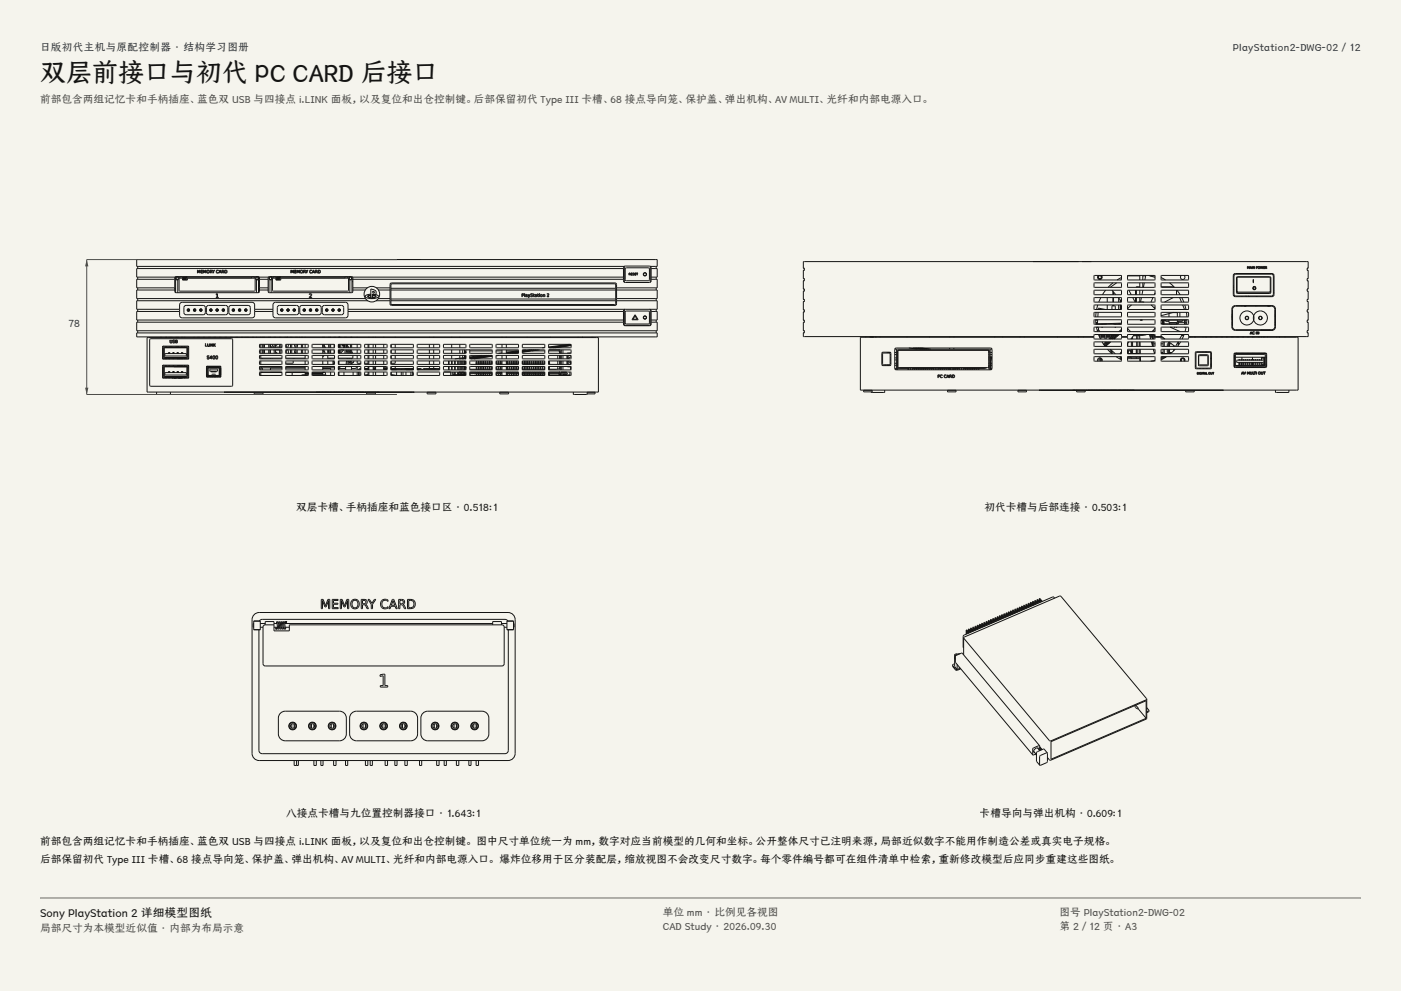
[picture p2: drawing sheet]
<svg xmlns="http://www.w3.org/2000/svg" width="420mm" height="297mm" viewBox="0 0 420 297" stroke-linecap="round" stroke-linejoin="round" font-family="sans-serif">
<defs><g id="words">
<text font-size="7.8" fill="#141413" x="12" y="24.7">双层前接口与初代 PC CARD 后接口</text>
<text font-size="3.5" fill="#141413" x="12" y="274.9">Sony PlayStation 2 详细模型图纸</text>
<g font-size="3.2" fill="#1b365d">
<text x="12" y="15.3">日版初代主机与原配控制器 · 结构学习图册</text>
<text x="369.6" y="15.3">PlayStation2-DWG-02 / 12</text>
<text x="20.6" y="98">78</text>
</g>
<g font-size="3.2" fill="#504e49">
<text x="12" y="30.9">前部包含两组记忆卡和手柄插座、蓝色双 USB 与四接点 i.LINK 面板，以及复位和出仓控制键。后部保留初代 Type III 卡槽、68 接点导向笼、保护盖、弹出机构、AV MULTI、光纤和内部电源入口。</text>
<text x="198.7" y="274.5">单位 mm · 比例见各视图</text>
<text x="317.6" y="274.5">图号 PlayStation2-DWG-02</text>
<text x="12" y="279.3">局部尺寸为本模型近似值 · 内部为布局示意</text>
<text x="198.7" y="278.8">CAD Study · 2026.09.30</text>
<text x="317.6" y="278.8">第 2 / 12 页 · A3</text>
</g>
<g font-size="3.2" fill="#141413">
<text x="88.7" y="153">双层卡槽、手柄插座和蓝色接口区 · 0.518:1</text>
<text x="295.2" y="153">初代卡槽与后部连接 · 0.503:1</text>
<text x="85.8" y="245">八接点卡槽与九位置控制器接口 · 1.643:1</text>
<text x="293.7" y="245">卡槽导向与弹出机构 · 0.609:1</text>
<text x="12" y="253.3">前部包含两组记忆卡和手柄插座、蓝色双 USB 与四接点 i.LINK 面板，以及复位和出仓控制键。 图中尺寸单位统一为 mm，数字对应当前模型的几何和坐标。公开整体尺寸已注明来源，局部近似数字不能用作制造公差或真实电子规格。</text>
<text x="12" y="258.6">后部保留初代 Type III 卡槽、68 接点导向笼、保护盖、弹出机构、AV MULTI、光纤和内部电源入口。 爆炸位移用于区分装配层，缩放视图不会改变尺寸数字。每个零件编号都可在组件清单中检索，重新修改模型后应同步重建这些图纸。</text>
</g>
</g></defs>
<g fill="#f5f4ed">
<path d="M0 0h420v297h-420z"/>
<path d="M12 12h396v275h-396z"/>
</g>
<g fill="none" stroke="#141413" stroke-width=".3">
<path d="M41 79.8v-2h156v2M41 79.8h.1M41 79.8h146.1M41.3 79.8v.7M108 77.8h.5M108 77.8h.1M108.5 77.8h.1M108.6 77.8h.1M108.9 77.8h.8M108.9 77.8h.1M109.7 77.8h1.1M109.7 77.8h.1"/>
<path d="M110.8 77.8h.1M112 77.8h.1M112.5 77.8h.1M120.3 77.8h.1M126 77.8h.1M187.1 79.8l-.2 .5v3.8l.5 .6 7.5-.1 .3-.5v-3.8l-.2-.5M187.1 79.8h7.9M187.2 79.8v4.8M194.9 79.8v4.8M195 79.8h2M196.7 79.8v.7M197 79.8h.1"/>
<path d="M41 99.8v1.2h156v-1.2M41 99.8h.1M41 80.5h.1M41 83.1h.1M41 83.7h.1M41 86.3h.1M41 86.9h.1M41 89.5h.1M41 90.1h.1M41 92.7h.1M41 93.3h.1M41 95.9h.1"/>
<path d="M41 96.6h.1M41 99.1h.1M41 80.5v2.6M41 83.7v2.6M41 86.9v2.6M41 90.1v2.6M41 93.3v2.6M41 96.6v2.5M41 99.8h156M41 99.1h156M41 80.5h145.9M41 83.1h11.5"/>
<path d="M41 83.7h11.4M41 86.3h11.4M41 89.5h68.6M41 90.1h69.2M41 92.7h12.8M41 93.3h12.8M41 95.9h145.9M41 96.6h145.9M41.3 83.1v.6M41.3 86.3v.6M41.3 89.5v.6M41.3 92.7v.6"/>
<path d="M41.3 95.9v.7M41.3 99.1v.7M52.5 83.1l-.1 4.2 .4 .4h24.6l.4-.4-.1-4.2M52.5 83.1l.3-.2h24.6l.3 .2M52.6 86.8l-11.6 .1M52.6 86.4l-.2 .1M52.6 82.9v4.8M52.7 83.2v.4M52.7 83.6h.1M52.7 83.2h.1M52.8 83v.8M52.8 83h.6"/>
<path d="M52.8 83.8h.6M52.8 83h.1M53.3 83.8v3.9M53.4 83v.8M53.4 83.6h.3M53.4 83.2h.5M53.4 83h.1M53.4 82.9l-.1 .1M53.7 83.6v3.4l.2 .3h22.4l.2-.3v-3.4M53.9 83.4l-.2 .2M53.9 83.4v-.3h.8v.3M53.9 83.4h.8"/>
<path d="M54.1 90.8l.5-.2h21a.78 .78 0 0 1 .7 .8v3.1a.78 .78 0 0 1-.7 .8h-21a.78 .78 0 0 1-.8-.8v-3.1zM54.7 83.4v.5h1.5v-.5h20.1l.2 .2M54.7 83.6h.3M54.7 83.2h.3M54.9 83.6v.1M54.9 83.2l.2-.1v.5M55 83.6l-.1 .2M55.2 83.2l.1-.1v.5M55.2 83.6l-.1 .2-.1-.7h.3v.7l.1-.2M55.3 83.2l.2-.1v.7l.1-.2M55.3 91.7l.5-.2 5.4 .1 .4 .6-.1 1.7-.6 .4h-5.4l-.4-.6zM55.4 83.2l.1-.1v.6l.2-.1"/>
<path d="M55.6 83.2l.1-.1v.6l.5-.1M55.7 83.2v.6l.1-.2M55.9 83.1l-.1 .1h19.6M55.9 83.1h.1M55.9 83.1v.1M56.4 92.7v.4M56.6 92.8h.1M56.6 93h.1M56.6 92.8v.3M56.6 93.2h.1M56.6 92.6h.1M56.8 92.8v.2"/>
<path d="M56.8 93h.1M56.8 92.8h.1M58.3 92.7v.4M58.5 93h.1M58.5 93.2h.1M58.5 92.6h.1M58.5 92.8v.3M58.6 92.8h.1M58.6 93h.1M59.2 81l.4 .6 .4-.6v.8l-.1-.7-.2 .6-.4-.6-.1 .7zM60.1 92.7v.4M60.2 81h.6l-.5 .1v.2h.5l-.5 .1v.3l.5 .1h-.6z"/>
<path d="M60.3 92.7l-.1 .4M60.4 93h.1M60.4 93.2h.1M60.4 92.6h.1M60.4 92.8v.3M60.5 92.7h.1M60.5 92.8h.1M60.5 93h.1M61 81l.4 .6 .4-.6v.8l-.1-.7-.3 .6-.3-.6-.1 .7zM62.1 91.7l.4-.2 5.4 .1 .4 .6-.1 1.7-.5 .4h-5.4l-.4-.6zM63 81h.5l-.1 .4 .3 .4-.5-.3-.2 .3zM63.1 81.1h.3v.2l-.3 .1z"/>
<path d="M63.1 92.7v.4M63.4 93h.1M63.4 93.2h.1M63.4 92.6h.1M63.4 92.8v.3M63.5 92.8h.1M63.5 93h.1M63.6 81l.4 .3 .3-.3-.3 .8zM64.8 88.1l.4-.1v1.1l.3 .2h-.7l.2-.2v-.9zM64.9 81.1l.4-.1 .2 .2a.34 .34 0 0 0-.5 0 .34 .34 0 0 0 0 .4 .34 .34 0 0 0 .5 0 .43 .43 0 0 1-.7 .1 .43 .43 0 0 1 .1-.6zM65 92.7v.4M65.2 93h.1"/>
<path d="M65.2 93.2h.1M65.2 92.6h.1M65.3 92.8l-.1 .3M65.4 92.8v.2M65.9 81l.5 .8-.2-.2-.6 .2zM66 81.1l.1 .4h-.3zM66.5 81h.5l-.1 .4 .3 .4-.4-.3-.3 .3zM66.6 81.1h.3v.2l-.3 .1zM66.9 92.7v.4M67.1 93h.1M67.1 93.2h.1M67.1 92.6h.1"/>
<path d="M67.1 92.8v.3M67.3 92.8v.2M67.3 81a.5 .5 0 0 1 .8 .4 .5 .5 0 0 1-.8 .4zM67.5 81.1a.36 .36 0 0 1 .5 .3 .36 .36 0 0 1-.5 .3zM68.8 91.7l.5-.2 5.3 .1 .4 .6v1.7l-.6 .4h-5.4l-.4-.6zM69.9 92.7v.4M70.1 93h.1M70.1 93.2h.1M70.1 92.6h.1M70.1 92.8v.3M70.3 92.8h.1M70.3 93h.1"/>
<path d="M71.7 92.7v.4M71.8 92.7v.4M72 93h.1M72 93.2h.1M72 92.6h.1M72 92.8v.3M72.1 92.8h.1M72.1 93h.1M73.6 92.7v.4M73.8 93h.1M73.8 93.2h.1M73.8 92.6h.1"/>
<path d="M73.9 92.8l-.1 .3M74 92.8h.1M74 93h.1M75.4 83.4v-.3h.8v.3M76.2 83.2h.6M76.3 92.7h5.5M76.3 93.3h5.5M76.5 83.6h.3M76.7 82.9l.1 .1M76.8 83v.8M76.8 83h.6M76.8 83.8h.6"/>
<path d="M76.8 83h.1M76.9 83.8v3.9M77.4 83.2v.4M77.4 83v.8M77.4 83h.1M77.5 82.9v4.8M77.7 83.1h2.8M77.8 86.9h2.6M77.8 83.7h2.6M77.8 86.3h2.6M80.5 83.1l-.1 4.2 .4 .4h24.6l.4-.4-.1-4.2M80.5 83.1l.3-.2h24.6l.3 .2"/>
<path d="M80.6 82.9v4.8M80.8 83.2v.4M80.8 83v.8M80.8 83h.6M80.8 83.8h.6M80.8 83h.1M81.3 83.8v3.9M81.4 83v.8M81.4 83.6h.3M81.4 83.2h.5M81.4 83h.1M81.4 82.9l-.1 .1"/>
<path d="M81.7 83.6v3.4l.2 .3h22.4l.2-.3v-3.4M81.9 83.4l-.2 .2M81.9 83.4v-.3h.8v.3M81.9 83.4h.8M82.1 90.8l.5-.2h21a.78 .78 0 0 1 .7 .8v3.1a.78 .78 0 0 1-.7 .8h-21a.78 .78 0 0 1-.8-.8v-3.1zM82.7 83.6h.3l-.1 .2M82.7 83.2l.4-.1v.5M82.7 83.4v.5h1.5v-.5h20.1M82.9 83.6v.1M83 83.2l.1 .6 .1-.2M83.1 83.6h.1M83.2 83.2v-.1l.1 .6h.3l-.2-.6v.1"/>
<path d="M83.3 83.2v.6l.1-.2M83.3 91.7l.5-.2 5.4 .1 .4 .6-.1 1.7-.6 .4h-5.4l-.4-.6zM83.6 83.2l.1-.1v.5M83.6 83.2l-.2-.1 .1 .7 .1-.2M83.7 83.2v.6l.1-.2M83.7 83.2h19.7M83.8 83.6h.4M83.9 83.1l-.1 .1M83.9 83.1h.1M83.9 83.1v.1M84.4 92.7v.4M84.6 93h.1"/>
<path d="M84.6 93.2h.1M84.6 92.6h.1M84.7 92.8l-.1 .3M84.8 92.8h.1M84.8 93h.1M86.3 92.7v.4M86.5 92.8h.1M86.5 93h.1M86.5 92.8v.3M86.5 93.2h.1M86.5 92.6h.1M86.6 92.8h.1"/>
<path d="M86.6 93h.1M87.2 81l.4 .6 .4-.6v.8l-.1-.7-.3 .6-.3-.6-.1 .7zM88.1 92.7v.4M88.2 81h.6l-.5 .1v.2h.5l-.5 .1v.3l.5 .1h-.6zM88.4 92.8h.1M88.4 93h.1M88.4 92.8v.3M88.4 93.2h.1M88.4 92.6h.1M88.5 92.8h.1M88.5 93h.1M89 81l.4 .6 .4-.6v.8l-.1-.7-.3 .6-.3-.6-.1 .7z"/>
<path d="M90.1 91.7l.4-.2 5.4 .1 .4 .6-.1 1.7-.6 .4h-5.3l-.4-.6zM91 81h.5l-.1 .4 .2 .4-.4-.3-.2 .3zM91.1 81.1h.3v.2l-.3 .1zM91.1 92.7v.4M91.4 92.8h.1M91.4 93h.1M91.4 92.8v.3M91.4 93.2h.1M91.4 92.6h.1M91.5 92.8h.1M91.5 93h.1M91.6 81l.4 .3 .3-.3-.3 .8z"/>
<path d="M92.7 88.1h.1a.46 .46 0 0 1 .6 .2 .46 .46 0 0 1-.3 .6l-.2 .2 .6 .2h-.8l.6-.9-.2-.2-.4 .1zM92.9 81.1l.4-.1 .2 .2a.34 .34 0 0 0-.5 0 .34 .34 0 0 0 0 .4 .34 .34 0 0 0 .5 0 .43 .43 0 0 1-.7 .1 .43 .43 0 0 1 .1-.6zM93 92.7v.4M93.2 92.8h.1M93.2 93h.1M93.2 92.8v.3M93.2 93.2h.1M93.2 92.6h.1M93.4 92.8v.2M93.9 81l.5 .8-.2-.2-.6 .2zM94 81.1l.1 .4h-.3zM94.5 81h.5l-.1 .4 .3 .4-.5-.3-.2 .3z"/>
<path d="M94.6 81.1h.3v.2l-.3 .1zM94.9 92.7v.4M95.1 92.8h.1M95.1 93h.1M95.1 92.8v.3M95.1 93.2h.1M95.1 92.6h.1M95.2 92.8v.2M95.2 92.8h.1M95.2 93h.1M95.3 81a.5 .5 0 0 1 .8 .4 .5 .5 0 0 1-.8 .4zM95.5 81.1a.36 .36 0 0 1 .4 .3 .36 .36 0 0 1-.4 .3z"/>
<path d="M96.8 91.7l.5-.2 5.3 .1 .4 .6v1.7l-.6 .4h-5.4l-.4-.6zM97.9 92.7v.4M98.1 92.8h.1M98.1 93h.1M98.1 92.8v.3M98.1 93.2h.1M98.1 92.6h.1M98.3 92.8v.2M99.7 92.7v.4M100 92.8h.1M100 93h.1M100 92.8v.3"/>
<path d="M100 93.2h.1M100 92.6h.1M100.1 92.8h.1M100.1 93h.1M101.6 92.7v.4M101.8 92.8h.1M101.8 93h.1M101.8 92.8v.3M101.8 92.9l-.2 .1M101.8 93.2h.1M101.8 92.6h.1M102 92.8v.2"/>
<path d="M102 92.8h.1M102 93h.1M103.4 83.4v-.3h.8v.3M104.2 83.2h.5M104.3 83.4l.2 .2M104.3 92.7h92.7M104.3 93.3h82.6M104.5 83.6h.2M104.7 82.9l.1 .1M104.7 83v.8M104.7 83h.7M104.7 83.8h.7"/>
<path d="M104.7 83h.1M104.9 83.8v3.9M105.4 83.2v.4M105.4 83v.8M105.4 83h.1M105.5 82.9v4.8M105.5 84.4h.3M105.7 83.1h81.2M105.8 83.7h-.3M105.8 86.9h3.7M105.8 83.7h81.1M105.8 86.3h4.3"/>
<path d="M111.2 88.2a1.41 1.41 0 0 0-1.7 .7 2.12 2.12 0 0 0 2 .6M111.2 88.4l-1 .4 1 .4M111.2 88.5l-.9 .3 .9 .3M111.5 89.4v.1M111.7 88.4l1 .4M111.7 88.2h.2M111.7 88.5l1 .3M111.7 88.1l.7 .2 .4-.3-.1-.8-1.5-.6v2.7M111.7 88.1v1.4l-.5-.2M111.7 87.3l.5 .1v.5l-.5-.2zM112.5 88.2l.9 .5v.3l-.7 .4-1.2 .1M112.7 88.8l-1 .3"/>
<path d="M112.7 88.8l-1 .4M112.7 90.1h4.2M112.8 86.3h4.1M113.4 89.5h3.5M113.5 86.9h3.4M117 85l.4-.2h67l.4 .5v5.8l-.4 .4h-67l-.5-.4zM117.2 90.1h67.4M117.2 89.6h67.4M117.2 86.9h67.4M117.2 86.4h67.4M117.4 85.1h66.8l.4 .3v5.5l-.4 .4h-66.7l-.3-.4v-5.5zM156.4 88h.3a.3 .3 0 0 1 .3 .4 .3 .3 0 0 1-.4 .2l-.2 .3z"/>
<path d="M156.6 88.1l.3 .1v.2l-.3 .1zM157.2 88l.1 .9zM157.6 88.3l.5 .1v.5h-.2a.24 .24 0 0 1-.4-.1 .24 .24 0 0 1 .3-.3l.1-.1zM157.7 88.6h.3l-.2 .3zM158 88.5h.1M158 88.6h.1M158.3 88.2l.3 .6 .3-.6-.4 1h-.2l.2-.3zM158.5 88.9v.1M159.1 88.1l.5-.1-.4 .3a.35 .35 0 0 1 .5 .1 .35 .35 0 0 1-.2 .5 .35 .35 0 0 1-.4-.1l.5-.1-.5-.3zM159.9 88l.3 .2-.2 .1v.5l.2 .1-.3-.1zM160.4 88.3l.5 .1v.5h-.2a.24 .24 0 0 1-.4-.1 .25 .25 0 0 1 .4-.3l.1-.1zM160.5 88.6h.3l-.2 .3z"/>
<path d="M160.8 88.5h.1M160.8 88.6h.1M161.2 88l.3 .2-.2 .1v.5l.2 .1-.3-.1zM161.7 88l.1 .1zM161.7 88.2l.1 .7zM162.8 88.2l.1 .7zM163 88.3h.3l.1 .6-.2-.5zM164 88.1l.5 .1-.4 .6 .5 .1h-.6l.4-.6zM184.8 90.1h12.2M184.8 89.5h12.2M184.8 86.9h12.2M184.8 86.3h12.2"/>
<path d="M187.1 97.5h.2M187.2 92.8v4.5l.2 .2 7.5-.1v-4.6M187.4 92.7l-.5 .5v3.9l.5 .5h7.5l.3-.5v-3.9l-.5-.5M187.6 80.3h6.9l.2 .3-.1 3.4-.2 .1h-6.8l-.2-.3v-3.2zM187.6 93.3h6.9l.2 .3-.1 3.3-.2 .2h-6.8l-.2-.3v-3.2zM188.6 82.1l.2-.2h-.2v.6v-.7l.3 .1 .1 .6-.4-.3M188.9 97.5v.1M189.2 81.8h.4l-.4 .1v.5l.4 .1h-.4zM189.2 82.1h.3l-.3 .1M189.7 81.9l.4-.1-.3 .2 .3 .2v.2h-.4l.3-.1-.3-.2zM189.9 82.1h.1M190.1 97.5v.1"/>
<path d="M190.3 81.8l1 .1h-.3v.6l-.1-.6h-.6v.5l.4 .1h-.4zM190.3 82.1h.3l-.3 .1M190.4 94.3l.9 1.5h-1.8zM190.4 94.7l.6 1h-1.2zM190.7 81.8v.1M193 97.5v.1M194.3 97.5v.1M194.9 97.2h.3M195.2 96.6h1.8M195.2 95.9h1.8M195.2 93.3h1.8M195.2 83.7h1.8"/>
<path d="M195.2 83.1h1.8M195.2 80.5h1.8M196.7 83.1v.6M196.7 86.3v.6M196.7 89.5v.6M196.7 92.7v.6M196.7 95.9v.7M196.7 99.1v.7M197 99.8h.1M197 99.1h.1M197 96.6h.1M197 95.9h.1"/>
<path d="M197 93.3h.1M197 92.7h.1M197 90.1h.1M197 89.5h.1M197 86.9h.1M197 86.3h.1M197 83.7h.1M197 83.1h.1M197 80.5h.1M197 80.5v2.6M197 83.7v2.6M197 86.9v2.6"/>
<path d="M197 90.1v2.6M197 93.3v2.6M197 96.6v2.5M44.1 101.2h135.3v16.3h-135.3zM44.9 101.7l.3-.2 24.4 .1 .2 .2-.1 13.8-.3 .2-24.4-.1-.1-.2zM46.9 117.5v.7h4.2v-.7M48.2 101v.2M48.4 101v.2M48.8 109.6l.2-.2 7.4 .1 .1 3.7-.3 .1h-7.3zM48.8 103.9l.2-.2 7.4 .1 .1 3.7-.3 .1h-7.3zM49 109.7h7.3v3.4h-7.3zM49 104h7.3v3.4h-7.3z"/>
<path d="M49.2 104.2h6.9v3h-6.9zM49.2 110h6.8v2.8h-6.8zM49.2 104.3h6.8v2.8h-6.8zM49.4 111.7h6.4l.1 .6-6.4 .1zM49.4 106h6.4l.1 .6-6.4 .1zM49.7 101v.2M49.7 103.7v.2M49.7 104.2h.1M49.7 107.1v.1M49.7 107.4v.2M49.7 109.4v.2M49.7 109.9h.1"/>
<path d="M49.7 112.8v.1M49.7 113.1v.2M49.8 107.4v.2M49.8 109.4v.2M49.8 109.9h.1M49.8 112.8v.1M49.8 113.1v.2M49.9 101v.2M49.9 103.7v.2M49.9 104.2h.1M50.5 111.7v-.3h.4v.3M50.5 105.7v.3"/>
<path d="M50.5 111.6h.4M50.5 111.5h.4M50.5 105.9h.4M50.5 105.8h.4M50.5 105.7h.1M50.5 105.7h.4M50.6 105.9v.1M50.6 107.1v.1M50.6 107.4v.2M50.6 109.4v.2M50.6 109.9h.1M50.6 111.4v.1"/>
<path d="M50.6 111.6v.1M50.6 112.8v.1M50.6 113.1v.2M50.7 101v.2M50.7 103.7v.2M50.7 104.2h.1M50.7 105.7v.1M50.8 105.9v.1M50.8 107.1v.1M50.8 107.4v.2M50.8 109.4v.2M50.8 109.9h.1"/>
<path d="M50.8 111.4v.1M50.8 111.6v.1M50.8 112.8v.1M50.8 113.1v.2M50.9 105.7h.1M50.9 105.7v.3M50.9 101.9l.2 .7h.3l.1-.7 .1 .6a.34 .34 0 0 1-.3 .3 .34 .34 0 0 1-.4-.3zM51.2 101v.2M51.2 103.7v.2M51.2 104.2h.1M51.5 101v.2M51.5 103.7v.2"/>
<path d="M51.5 104.2h.1M51.7 113.3h.1M51.8 105.7v.3M51.8 111.5h.4l-.4 .1M51.8 105.8h.4l-.4 .1M51.8 105.7h.4v.3M51.8 105.7h.1M51.9 113.1l-.2 .2M51.9 111.4h.1M51.9 113.3h.1M51.9 111.6v.1M51.9 112.8v.1"/>
<path d="M51.9 102l.5-.1-.5 .3a.33 .33 0 0 1 .5 .1 .33 .33 0 0 1-.2 .5 .33 .33 0 0 1-.4-.2l.5-.1-.5-.2zM51.9 105.9v.1M51.9 107.1v.1M51.9 107.4v.2M51.9 109.4v.2M51.9 109.9h.1M51.9 111.4v.1M52.1 111.4h.1M52.1 113.1v.2h.7M52.1 105.9v.1M52.1 107.1v.1M52.1 107.4v.2"/>
<path d="M52.1 109.4v.2M52.1 109.9h.1M52.1 111.4v.1M52.1 111.6v.1M52.1 112.8v.1M52.2 111.4h-.4v.3M52.2 111.4v.3M52.2 113.3h.1M52.6 101.9l.5 .1-.1 .3a.24 .24 0 0 1 .2 .3 .24 .24 0 0 1-.3 .2h-.3zM52.7 109.9h-.6M52.7 102.4h.3v.2l-.3 .1zM52.7 102l.3 .2-.3 .1z"/>
<path d="M52.8 113.3h.1M52.8 101v.2M52.8 103.7v.2M52.8 104.2h.1M53.1 111.4h.4M53.1 111.4v.3M53.1 111.4h.1M53.1 105.8h.4l-.4 .1M53.1 111.5l.4 .1zM53.1 105.7h.4v.3M53.1 105.7v.3M53.2 101v.2"/>
<path d="M53.2 103.7v.2M53.2 104.2h.1M53.2 105.7v.3M53.2 113.3h-.6M53.2 105.9v.1M53.2 107.1v.1M53.2 107.4v.2M53.2 109.4v.2M53.2 109.9h.1M53.2 111.4v.1M53.2 111.6v.1M53.2 112.8v.1"/>
<path d="M53.2 113.1v.2M53.4 105.9v.1M53.4 107.1v.1M53.4 107.4v.2M53.4 109.4v.2M53.4 109.9h.1M53.4 111.4v.1M53.4 111.6v.1M53.4 112.8v.1M53.4 113.1v.2M53.4 111.4h.1M53.4 113.3h.3"/>
<path d="M53.5 113.3h.1M53.5 111.4v.3M53.5 113.3h1M53.5 101v.2M53.5 103.7v.2M53.5 104.2h.1M53.5 107.4v.2M53.5 109.4v.2M53.5 109.9h.1M53.6 113.3h.1M53.8 107.4v.2M53.8 109.4v.2"/>
<path d="M53.8 109.9h.1M53.8 113.3h.1M54 113.3h.1M54 107.4v.2M54 109.4v.2M54 109.9h.1M54.2 113.3h.1M54.3 107.4v.2M54.3 109.4v.2M54.3 109.9h.1M54.4 113.3h.1M54.4 111.4h.1"/>
<path d="M54.4 111.4v.3M54.4 111.6h.4M54.4 111.5h.4M54.4 105.9h.4M54.4 105.8h.4M54.4 111.4h.4v.3M54.4 105.7h.1M54.4 105.7h.4M54.4 101v.2M54.4 103.7v.2M54.4 104.2h.1M54.4 105.7v.3"/>
<path d="M54.5 111.6v.1M54.5 112.8v.1M54.5 113.1v.2M54.5 105.9v.1M54.5 107.1v.1M54.5 107.4v.2M54.5 109.4v.2M54.5 109.9h.1M54.5 111.4v.1M54.7 105.9v.1M54.7 107.1v.1M54.7 107.4v.2"/>
<path d="M54.7 109.4v.2M54.7 109.9h.1M54.7 111.4v.1M54.7 111.6v.1M54.7 112.8v.1M54.7 113.1v.2M54.8 105.7h.1M54.8 101v.2M54.8 103.7v.2M54.8 104.2h.1M54.8 105.7v.3M55.2 112.9h.1"/>
<path d="M55.2 113.1v.2M55.3 112.9h.1M55.3 113.1v.2M55.3 109.4v.2M55.3 109.9h.1M55.4 101v.2M55.4 103.7v.2M55.4 104.2h.1M55.4 107.1v.1M55.4 107.4v.2M55.4 109.4v.2M55.4 109.9h.1"/>
<path d="M55.4 112.8v.1M55.4 113.1v.2M56 109.9l.1 3h-6.9v-3h6.9M56.1 110.2h.1M56.4 109.9h.2M56.4 110.2h.2M58.2 101v.2M59.3 101v.2M59.7 101v.2M61 101v.2M61.3 101v.2M61.6 103l.1 .1z"/>
<path d="M61.6 103.2l.1 .6zM61.9 103.7l.1 .1zM61.9 110.2h.2M61.9 110.3h.2M61.9 109.9h4.3M62 112.5h.1M62.1 109.8h3.9l.2 3.1-4.1 .1-.2-2.9zM62.1 112.5h-.2M62.2 106.7h.5l-.5 .2a.37 .37 0 0 1 .5 .2 .37 .37 0 0 1-.1 .5 .37 .37 0 0 1-.5-.2l.5 .1-.1-.3a.32 .32 0 0 1-.4-.1 .32 .32 0 0 1 .1-.4zM62.2 109.9h.1M62.2 103l.1 .7 .4 .1h-.5zM62.3 112.9l3.6 .1"/>
<path d="M62.3 112.9v.1M62.3 112.5h3.5M62.3 110.3h3.5M62.3 112.5h.1M62.3 110.3v2.2M62.3 112.5h1.3M62.3 110.3h.1M62.3 110.2h3.5M62.3 112.8l-.2-.2v-2.6l3.7-.1 .2 .3v2.4l-.2 .4M62.4 112.4l.1 .1M62.4 109.9h.1M62.4 110.2v2.3"/>
<path d="M62.4 112.9v.1M62.5 110.2l-.1 .1M62.6 101v.2M62.8 103l.1 .8zM62.9 110.6h2.2l.1 .6h-2.2zM63 101v.2M63 112.9v.1M63.1 112.9v.1M63.2 103l.5 .7 .1-.7v.8l-.5-.7-.1 .7zM63.3 106.6l.3 .7-.1 .3-.2-.2h-.4zM63.3 111.4h.1M63.3 111.2l.1 .2"/>
<path d="M63.3 111.4h.2M63.3 106.7v.6h-.3zM63.4 111.4h.1M63.4 111.3l.1 .1M63.4 112.5v.1M63.4 112.8v.2M63.5 109.9h.1M63.5 112.5v.1M63.5 112.8v.2M63.6 111.4h-.1M63.6 111.2v.2M63.6 112.2l.8-.1 .1 .3-.8 .2z"/>
<path d="M63.7 112.9v.1M63.7 111.4h.1M63.7 111.2v.2M63.7 111.4h.2M63.7 109.9h.1M63.8 111.4h.1M63.8 111.4v-.1l.1 .1M63.8 112.6h.1M63.8 112.8v.2M63.8 106.7l.2-.1a.44 .44 0 0 1 .4 .5 .44 .44 0 0 1-.6 .4zM63.9 112.6h.1M63.9 112.8v.2"/>
<path d="M63.9 109.9h.1M64 111.2l-.1 .2M64 103l.1 .4 .5-.4-.4 .4 .4 .4-.5-.4-.1 .4zM64 106.7a.34 .34 0 0 1 .3 .4 .34 .34 0 0 1-.4 .3zM64.1 111.4h.1M64.1 111.2l.1 .2M64.2 111.4h.2M64.2 111.4h.1M64.2 111.3l.1 .1M64.2 112.6h.1M64.2 112.8v.2M64.2 101v.2"/>
<path d="M64.3 112.6h.1M64.3 112.8v.2M64.4 112.9v.1M64.4 111.4h.1M64.4 111.2v.2M64.5 112.9v.1M64.5 111.2l.1 .2M64.6 111.4h.2M64.6 101v.2M64.6 111.4h.1M64.6 111.4v-.1l.1 .1M64.6 112.5v.1"/>
<path d="M64.6 112.8v.2M64.7 106.7l.1-.1a.44 .44 0 0 1 .5 .5 .44 .44 0 0 1-.6 .4zM64.7 112.5v.1M64.7 112.8v.2M64.8 111.2v.2M64.9 106.7a.34 .34 0 0 1 .3 .4 .34 .34 0 0 1-.4 .3zM65.1 112.9v.1M65.2 112.9v.1M65.6 110.2l.1 .1M65.6 109.8v.1M65.7 110.3h.1M65.7 110.3l-.1 2.2"/>
<path d="M65.8 110.3v2.2M65.8 112.5h-1.3M65.9 101v.2M66 110.3v2.2h.2M66 110.2h.2M66.1 111.4h.1M66.2 101v.2M67.5 101v.2M67.7 117.5l-.5 .1h9M67.9 101v.2M69.1 101v.2M69.5 101v.2"/>
<path d="M70.8 101v.2M71.1 101v.2M72.4 101v.2M72.8 101v.2M73.5 101v.2M74 101v.2M74.4 101v.2M75.7 101v.2M76 101v.2M76.2 117.6h2.6M76.2 117.6v.4h2.6v-.4M76.9 101v.2"/>
<path d="M77.8 103.2h6.6l.1 .9-6.6 .1zM77.8 106.6l6.6-.1 .1 .9-6.6 .1zM77.8 108.2h6.6l.1 .9-6.6 .1zM77.8 109.9l6.6-.1 .1 .9-6.6 .2zM77.8 111.5h6.6l.1 .9-6.6 .1zM78.2 109.9h6.3M78.2 111.6h6.3M78.2 110.2h6.3M78.2 110.3h.4M78.2 107.3h6.3M78.2 101v.2M78.2 103.2v1"/>
<path d="M78.2 104.9v1M78.2 106.5v1M78.2 108.2v1M78.2 109.8v1.1M78.2 111.5v1M78.2 110.2l.1 .1M78.6 101v.2M78.6 103.2v1M78.6 104.9v1M78.6 107.3v.2M78.6 109.8v.1M78.6 110.2v.7"/>
<path d="M78.6 111.5v.1M78.9 101v.2M78.9 103.2v1M78.9 104.9v1M79.3 101v.2M79.3 103.2v1M79.3 104.9v1M80.6 101v.2M80.6 103.2v1M80.6 104.9v1M80.9 101v.2M80.9 103.2v1"/>
<path d="M80.9 104.9v1M81.1 103.6l.5 .6M81.1 110.3h3.4M81.1 101v.2M81.1 103.2v1M81.1 104.9v1M81.1 107.3v.2M81.1 109.8v.1M81.1 110.2v.7M81.1 111.5v.1M81.4 104h.6M81.5 109.8l-.1 .1"/>
<path d="M81.5 103.2l.5 .9 .2-.1M81.6 107.3v.2M82.1 104.9l.1 .1M82.2 104h.1M82.2 101v.2M82.2 103.2v1M82.2 104.9v1M82.6 105.4l.5 .5M82.6 101v.2M82.6 103.2v1M82.6 104.9v1M82.6 104h1.2"/>
<path d="M83.2 103.2l-.6 .5M83.8 101v.2M83.8 103.2v1M83.8 104.9v1M84.2 101v.2M84.2 103.2v1M84.2 104.9v1M84.2 104h.3M84.4 104.9v1l-6.6-.1 .1-.9h6.6M85.5 101v.2M85.7 110.2h5.8M85.7 110.3h5.8"/>
<path d="M85.7 107.3h5.8M85.7 109.9h5.8M85.7 106.6l6.6-.1 .1 .9-6.6 .1zM85.7 108.2h6.6l.1 .9-6.6 .1zM85.7 109.9l6.6-.1 .1 .9-6.6 .2zM85.7 111.5h6.6l.1 .9-6.6 .1zM85.8 103.2v1M85.8 103.2l6.6 .1-.1 .9h-6.5M85.8 104.9v1M85.8 104.9l6.6 .1-.1 .9h-6.5M85.8 101v.2M86.2 101l-.2 .2"/>
<path d="M86.3 104.9l.1 1M86.4 103.2v.8h-.6M87.1 101v.2M87.1 103.2v1M87.1 104.9v1M87.3 111.6h.3v.9M87.5 101v.2M87.5 103.2v1M87.5 104.9v1M87.9 107.3v.2M87.9 108.2v.6h-2.2M88.2 107.3l-.1 .2"/>
<path d="M88.3 103.2l.1 .8h.3M88.5 104.9l-.2 1M88.7 101v.2M88.7 103.2v1M88.7 104.9v1M88.7 105.3l-.1 .6M89.1 101v.2M89.1 103.2v1M89.1 104.9v1M89.3 103.2l-.2 .7M89.9 101l-.1 .2M90.4 101v.2"/>
<path d="M90.4 103.2v1M90.4 104.9v1M90.7 101v.2M90.7 103.2v1M90.7 104.9v1M91.5 111.6h-5.8M91.5 111.9h.9M91.5 111.8h.9M91.5 111.7h.9M91.5 101v.2M91.5 103.2v1M91.5 104.9v1"/>
<path d="M91.5 106.5v1M91.5 108.2v1M91.5 109.8v1.1M91.5 111.5v.8M91.5 112h.9M92.4 112.3h-1.9v.2M93.5 112.3h4.1M93.5 111.9h3.3M93.5 111.8h3.3M93.5 111.7h3.3M93.5 112h3.3M93.6 106.6l6.6-.1 .1 .9-6.6 .1z"/>
<path d="M93.6 108.2h6.6l.1 .9-6.6 .1zM93.6 109.9l6.6-.1 .1 .9-6.6 .2zM93.6 111.5h6.6l.1 .9-6.6 .1zM94.7 117.6h.1M95.1 117.6h.1M95.3 117.6h.1M95.6 117.6h.1M95.7 117.6h.6M96.6 117.6h.1M96.8 105l.3 .9M96.8 104v-.8l.1 1M96.8 109.9h3.5"/>
<path d="M96.8 111.6h.5M96.8 110.2h3.5M96.8 110.5h2.3M96.8 101v.2M96.8 103.2v1M96.8 104.9v1M96.8 106.5v1M96.8 108.2v1M96.8 109.8v1.1M96.8 111.5v.8M96.8 106.5v.1M96.8 117.6h.8"/>
<path d="M96.8 117.6h.1M96.9 101v.2M97 104.9l.4 1M97.1 111.6h.2M97.2 106.5l-.4 .4M97.3 101v.2M97.3 103.2v1M97.3 103.7l.3 .5M97.3 111.6h.3v.7M97.3 111.5v.1M97.6 112.3l.1 .2M97.6 117.6h.1"/>
<path d="M97.7 117.6h.1M98.1 117.6h.1M98.3 104.9v1M98.3 106.5v1M98.3 108.2v1M98.3 109.8v.1M98.3 105.1l.2 .3M98.3 107.3h2M98.3 117.6h.1M98.5 101v.2M98.5 103.2v1M98.5 104.9v1"/>
<path d="M98.7 117.6h.1M98.7 107.3v.2M98.8 117.6h.7M98.8 117.6h.1M98.9 101v.2M98.9 103.2v1M98.9 104.9v1M99.1 101v.2M99.1 103.2v1M99.1 104.9v1M99.1 107.3v.2M99.1 109.8v.1"/>
<path d="M99.1 110.2v.7M99.1 111.5v1M99.5 117.6h.1M99.7 117.6h.1M99.8 108.2v1M99.9 117.6h.1M100 108.2v1M100.2 103.2l-6.7 .1 .2 .9h6.5M100.2 103.2v1M100.2 104.9l-6.7 .1 .2 .9h6.5M100.2 104.9v1M100.2 101v.2"/>
<path d="M100.2 117.6h.6M100.2 117.6h.1M100.5 101v.2M101.1 117.6h.1M101.2 117.6h.1M101.4 117.6h.1M101.4 107.3h3.9M101.4 109.9h.5v.3h-.5M101.5 106.6l6.5-.1 .2 .9-6.6 .1zM101.5 117.6h.1M101.6 103.2v1M101.6 103.2l6.6 .1-.2 .9h-6.4"/>
<path d="M101.6 104.9v1M101.6 104.9l6.6 .1-.2 .9h-6.4M101.6 108.2v1M101.6 108.2l6.6 .1-.2 .9h-6.4M101.6 109.8v1.1M101.6 109.8l6.6 .2-.2 .9h-6.4M101.6 111.5v1M101.6 111.5l6.6 .1-.2 .9h-6.4M101.6 110.5h2M101.6 101v.2M101.6 107.3v.2M101.6 109.8v.1"/>
<path d="M101.6 110.2v.7M101.6 101l.2 .1M101.8 105.2l-.2 .2M101.8 101v.2M101.8 103.2v1M101.8 104.9v1M101.9 117.6h.1M102 117.6h.1M102.2 101v.2M102.2 103.2v1M102.2 104.9v1M102.2 104.9h.1"/>
<path d="M102.2 117.6h.1M102.3 117.6h.9M102.3 117.6h.1M102.4 103.2l.8 1M103 103.2l.4 .6M103 104.1l-.1 .1M103 104.9l-.8 .9M103.1 111.5v1M103.2 117.6h.1M103.2 117.6h.5M103.2 103.9l.2-.1-.7-.6 .7 1M103.3 104h.1"/>
<path d="M103.3 103.2l.1 .2M103.4 101v.2M103.4 103.2v1M103.4 104.9v1M103.6 110.9v-1h1.8v1M103.7 117.6h.1M103.8 105.1l.5 .8M103.8 101v.2M103.8 103.2v1M103.8 104.9v1M103.8 103.9l.2 .3M103.8 103.4l.5 .8"/>
<path d="M103.9 104.9l.6 1M103.9 103.2l.7 1M103.9 108.2l-.1 1M104 103.7l-.2 .2M104 107.3v.2M104.1 117.6h.1M104.1 108.2l-.1 1M104.2 104.9l.7 1M104.2 117.6h.5M104.2 117.6h.1M104.3 107.3l-.1 .2M104.3 103.2l-.2 .3"/>
<path d="M104.5 104.9l.6 .8M104.5 108.2l-.1 1M104.6 107.3v.2M104.7 108.4l.3 .4M104.7 108.2l-.1 1M104.8 108.6h.2M104.8 117.6h.7M104.8 117.6h.1M104.8 104.9l.3 .3M104.9 107.3l-.1 .2M105.1 101v.2M105.1 103.2v1"/>
<path d="M105.1 104.9v1M105.1 108.2l-.1 1M105.2 107.3v.2M105.2 108.6v.6M105.3 108.6h.7M105.3 108.2l-.1 .4M105.4 104.9l.1 1-.1-.2M105.4 105.3l.3 .6M105.4 101v.2l.1-.2M105.4 103.2v1M105.5 107.3l.1 .2M105.5 117.6h.1"/>
<path d="M105.6 117.6h.1M105.7 117.6h.7M105.7 117.6h.1M105.8 106.5v.8h-.5M105.9 111.5v1M106.1 108.2a.7 .7 0 0 1-.9 .7M106.4 117.6h.1M106.6 117.6h.8M106.6 117.6h.1M107.1 110.1l-.7 .3-1 .1M107.1 108.2v.7h1.1M107.1 101v.2"/>
<path d="M107.1 103.2v1M107.1 104.9v1M107.1 106.5v1M107.1 109.8v1.1M107.1 111.5v1M107.4 117.6h.1M107.5 111.5v1M107.6 117.6h.7M107.6 117.6h.1M107.6 108.9v.3M107.9 111.5v1M108.2 110.5l-.7 .1v.3"/>
<path d="M108.3 117.6h.2M108.3 117.6h.1M108.5 117.6h.1M109.2 117.6h.1M109.3 110.5h1M109.3 108.9h1M109.3 103.2h6.6l.1 .9-6.6 .1zM109.3 104.9h6.6l.1 .9-6.6 .1zM109.3 106.6l6.6-.1 .1 .9-6.6 .1zM109.3 108.2h6.6l.1 .9-6.6 .1zM109.3 109.9l6.6-.1 .1 .9-6.6 .2zM109.3 111.5h6.6l.1 .9-6.6 .1z"/>
<path d="M109.4 117.6h.1M109.4 110.5h.4M109.4 110.5h.1M109.5 110.5h.1M109.8 117.6h.1M109.8 110.5h.1M109.9 117.6h2.6v.4h-2.6zM109.9 110.5h.4M109.9 110.5h.1M110.3 110.5h.1M110.3 112.4l-.4 .1M110.3 112.3h-.9v.2"/>
<path d="M110.3 110.3h.3M110.3 110.7h.3M110.3 110.4h.3M110.3 103.2v1M110.3 104.9v1M110.3 106.5v1M110.3 108.2v1M110.3 109.8v1.1M110.3 111.5v1M110.6 110.6h-1.3M110.6 101v.2M110.6 103.2v1"/>
<path d="M110.6 104.9v1M110.6 106.5v1M110.6 108.2v1M110.6 109.8v1.1M110.6 111.5v1M111.9 110.3h.7M111.9 110.6h.7M111.9 110.7h.7M111.9 110.4h.7M111.9 101v.2M111.9 103.2v1M111.9 104.9v1"/>
<path d="M111.9 106.5v1M111.9 108.2v1M111.9 109.8v1.1M111.9 111.5v1M112.5 117.6h.3M112.6 101v.2M112.6 103.2v1M112.6 104.9v1M112.6 106.5v1M112.6 108.2v1M112.6 109.8v1.1M112.6 111.5v1"/>
<path d="M112.8 117.6h.1M113 117.6h.7M113 117.6h.1M113.7 117.6h.1M115 110.3h1M115 110.6h1M115 110.7h1M115 110.4h1M115 101v.2M115 103.2v1M115 104.9v1M115 106.5v1"/>
<path d="M115 108.2v1M115 109.8v1.1M115 111.5v1M117.2 110.7h1.6l.1 .2M117.2 110.3h.1M117.2 110.6h.1M117.2 110.4l.4 .1M117.2 110.4h.1M117.3 110.6h3M117.3 110.5h2.7M117.3 110.6h2.7M117.3 110.8h1.6"/>
<path d="M117.3 112.4l.4 .1M117.3 112.3h.9v.2M117.3 103.2v1M117.3 104.9v1M117.3 106.5v1M117.3 108.2v1M117.3 109.8v1.1M117.3 111.5v1M117.3 103.2l6.6 .1-.1 .9h-6.5M117.3 104.9l6.6 .1-.1 .9h-6.5M117.3 106.5l6.6 .1-.1 .9h-6.5M117.3 108.2l6.6 .1-.1 .9h-6.5"/>
<path d="M117.3 109.8l6.6 .2-.1 .9h-6.5M117.3 111.5h6.5M117.6 110.5h.1M117.7 110.5h.1M117.8 110.5h.3M118.1 110.5h.1M118.2 110.5h.3M118.2 110.5h.1M118.3 112.5h.5M118.3 112.5h.1M118.5 110.5h.1M118.5 108.2v.7h-1.2"/>
<path d="M118.5 101v.2M118.5 103.2v1M118.5 104.9v1M118.5 106.5v1M118.5 109.8v.7M118.5 110.6h.1M118.6 110.5h.1M118.7 110.5h.1M118.8 112.5h.1M118.9 111.5v1M120 110.5h2.1M120 110.6h2.1"/>
<path d="M120 110.5v.1M120.3 110.6h1.6M120.3 110.6v.3M120.3 111.5v1M120.4 110.7v.1M120.5 110.8v.1M120.8 111.5v1M121.4 110.5h.3M121.4 110.5h.1M121.7 111.5v1M121.7 110.5h.1M121.9 110.6v.2"/>
<path d="M121.9 110.5h.4M121.9 110.5h.1M122.1 110.6h1.8h-2M122.1 110.5h1.8M122.1 110.5v.1M122.3 110.5h.1M122.4 110.5h.4M122.4 110.5h.1M122.8 110.5h.1M122.9 112.5h.1M123.2 111.5v1h-.3M123.4 110.5h.4"/>
<path d="M123.4 110.5h.1M123.7 117.5l.5 .1h-45.4M123.8 111.5h-.2v1M123.8 111.5v1h-6.5M123.8 110.5h.1M123.9 110.7h-2.1l2.1 .1-2.2 .1M125.1 110.5h1.1l-1.1 .1h1.4v.3M125.1 110.7h.5v.2M125.1 110.8h.5M125.1 103.2h6.6l.1 .9-6.6 .1zM125.1 104.9h6.6l.1 .9-6.6 .1zM125.1 106.6l6.6-.1 .1 .9-6.6 .1z"/>
<path d="M125.1 108.2h6.6l.1 .9-6.6 .1zM125.1 109.9l6.6-.1 .1 .9-6.6 .2zM125.1 111.5h6.6l.1 .9-6.6 .1zM126.6 110.7v.1M127.2 110.6h-.5v.3M127.2 110.6v.3M127.5 110.5h-.5l.5 .1M127.5 110.6h4.3h-4.6M127.5 110.5h4.3M127.5 110.5v.1M128 117.6h2.7v.4h-2.7zM128.6 110.5h.1"/>
<path d="M128.6 110.5h.4M128.7 101v.2M128.7 103.2v1M128.7 104.9v1M128.7 106.5v1M128.7 108.2v1M128.7 109.8v.7M128.7 110.6h.1M129 110.5h.1M129.1 110.5h.1M129.1 110.5h.4M129.5 110.5h.1"/>
<path d="M129.6 110.5h.4M129.6 110.5h.1M130 110.5h.1M130 101v.2M130 103.2v1M130 104.9v1M130 106.5v1M130 108.2v1M130 109.8v.7M130 110.6h.1M130.1 110.5h.1M130.2 110.5h.3"/>
<path d="M130.2 110.5h.1M130.5 110.5h.1M130.6 110.5h.1M133 103.2h6.6l.1 .9-6.6 .1zM133.1 111.5h2v1M133.1 111.5v1l6.6-.1M133.1 111.5h6.5M134.5 108.2v1M134.5 109.8v1.1M134.6 108.2v1M134.6 109.8v1.1M135.4 108.2v1"/>
<path d="M135.4 109.8v1.1M135.4 101v.2M135.4 103.2v1M135.4 104.9v1M135.4 106.5v1M135.5 108.2v1M135.5 109.8v1.1M135.6 111.5v1M135.8 112.4h.5M135.8 112.3h.5M135.8 111.5v1M136.3 108.2v1"/>
<path d="M136.3 109.8v1.1M136.3 111.5v1M136.5 108.2v1M136.5 109.8v1.1M136.5 111.5v1M136.5 112.4h.7M136.5 112.3h.7M137.2 108.2v1M137.2 109.8v1.1M137.2 111.5v1M137.4 112.2h.2M137.4 108.2v1"/>
<path d="M137.4 109.8v1.1M137.4 111.5v1M137.4 112.4h.7M137.4 112.3h.7M137.4 111.8h.7M137.4 112.1h.7M137.6 112.2h.5M137.6 112.2v.1M137.8 111.5h.1M137.8 101v.2M137.8 103.2v1M137.8 104.9v1"/>
<path d="M137.8 106.5v.9M137.8 108.2v1M137.8 109.8v1.1M138.1 111.7h-.5v-.2h.5v1M138.1 108.2v1M138.1 109.8v1.1M138.3 112.2h.7M138.3 111.7h.7M138.3 112.5v-1h.7v1M138.3 108.2v1M138.3 109.8v1.1M138.3 112.4h.7"/>
<path d="M138.3 112.1h.7M138.3 112.3h.7M138.3 111.8h.7M138.4 111.7v.1M138.4 112.1v.1M138.7 109.8v1.1M138.7 106.5v.8M138.7 108.2v1M138.7 104.9v1M139 108.2v1M139 109.8v1.1M139.2 112.2h.5"/>
<path d="M139.2 108.2v1M139.2 109.8v1.1M139.2 112.4h.5M139.2 111.7h.1M139.2 112.1h.5M139.2 112.3h.5M139.2 111.8h.1M139.3 111.9h.4M139.3 104.9v1M139.3 106.5v.7M139.3 111.5l-.1 1M139.6 104.9v1"/>
<path d="M139.6 106.5h-6.5l-.2 .9h6.8M139.6 106.5l.1 .9M139.6 108.2l-6.7 .1 .2 .9h6.5M139.6 108.2v1M139.6 109.8l-6.7 .2 .2 .9h6.5M139.6 109.8v1.1M139.6 111.5l.1 .1M139.6 111.5h.1M139.6 106.5v.6M139.6 107.5h-.2M139.7 107.1l-3.4 .4M139.7 107.3l-2 .2"/>
<path d="M139.7 107.4l-1.2 .1M139.7 111.6v.8M139.7 105.2l-.1 .7M140.8 111.6l.2 .9h6.4M140.8 110.7h2M140.8 112.3h.1M140.8 111.9h2M140.8 105.2h6.8M140.8 111.6h2M140.9 112.3l.4 .2M140.9 103.2h6.5l.2 .9-6.6 .1zM140.9 106.6l6.5-.1 .2 .9-6.6 .1z"/>
<path d="M141 104.9v1l6.6-.1-.2-.9-14.5 .1 .2 .9h6.5M141.3 112.5h.1M141.4 112.5h.1M141.7 112.5h.1M141.8 112.5h.1M141.9 112.5h.1M142 112.5h.1M142 112.5h.4M142.1 112.5h.3M142.1 112.5h.1M142.4 112.5h.1M142.4 112.5h.4"/>
<path d="M142.7 108.7v.3M142.7 109h.1M142.7 108.7h.1M142.8 112.5h.1M142.8 108.2v1M142.8 109.8v1.1M142.8 111.5v1M143 111.5l-.2 1M143 111.6h.4M143 108.2v1M143 109.8v1.1M143 110.7h.4"/>
<path d="M143 109h.1M143 108.7h.1M143 111.9h.4M143 108.7v.3M143.1 112.5h.1M143.2 112.5h.2M143.4 108.9v.1M143.4 112.5h.1M143.4 109h.1M143.4 108.7v.2M143.4 108.2v1M143.4 109.8v1.1"/>
<path d="M143.4 111.5v1M143.5 112.5h.5M143.6 108.7l.1 .2M143.6 111.6h.5M143.6 108.2v1M143.6 109.8v1.1M143.6 111.5v1M143.6 110.7h.5M143.6 109h.1M143.6 111.9h.5M143.7 108.9v.1M144 112.5h.1"/>
<path d="M144 108.9l.1 .1M144.1 109h.1M144.1 108.7l-.1 .2M144.1 108.2v1M144.1 109.8v1.1M144.1 111.5v1M144.3 108.7l.1 .2M144.3 111.6h.5M144.3 108.2v1M144.3 109.8v1.1M144.3 111.5v1M144.3 110.7h.5"/>
<path d="M144.3 109h.1M144.3 111.9h.5M144.4 108.9l-.1 .1M144.5 112.5h.1M144.5 106.5l-3.7 .5M144.6 112.5h.1M144.7 108.7v.3M144.7 109h.1M144.7 108.7h.1M144.8 111.5l-.2 1M144.8 108.2v1M144.8 109.8v1.1"/>
<path d="M144.8 112.5h.1M144.9 112.5h.1M144.9 111.6h.5M144.9 108.2v1M144.9 109.8v1.1M144.9 111.5v1M144.9 110.7h.5M144.9 109h.1M144.9 108.7h.1M144.9 111.9h.5M145 108.7v.3M145.1 112.5h.1"/>
<path d="M145.2 112.5h.1M145.4 108.7v.3M145.4 109h.1M145.4 108.7h.1M145.4 108.2v1M145.4 109.8v1.1M145.4 111.5v1M145.5 112.5h.1M145.6 112.5h.1M145.6 111.6h.5M145.6 108.2v1M145.6 109.8v1.1"/>
<path d="M145.6 111.5v1M145.6 110.7h.5M145.6 109h.1M145.6 108.7h.1M145.6 111.9h.5M145.6 108.7v.3M145.8 112.5h.1M145.9 106.5l-5.1 .6M146 108.9v.1M146 112.5h.1M146 109h.1M146.1 108.7l-.1 .2"/>
<path d="M146.1 108.2v1M146.1 109.8v1.1M146.1 111.5v1M146.3 108.7v.3M146.3 111.6h.4M146.3 108.2v1M146.3 109.8v1.1M146.3 111.5v1M146.3 110.7h.4M146.3 111.9h.4M146.3 112.5h.1M146.6 106.5l-5.8 .8"/>
<path d="M146.6 108.9l.1 .1M146.7 109h.1M146.7 108.7l-.1 .2M146.7 108.2v1M146.7 109.8v1.1M146.7 111.5v1M146.9 108.7l.1 .2M146.9 111.6h.5M146.9 108.2v1M146.9 109.8v1.1M146.9 111.5v1M146.9 110.7h.5"/>
<path d="M146.9 109h.1M146.9 111.9h.5M147 108.9l-.1 .1M147.4 106.5l-6.6 .9M147.4 108.7v.3M147.4 108.2v1M147.4 109.8v1.1M147.4 111.5v1M147.4 108.2l-6.6 .1 .2 .9h6.4M147.4 109.8l-6.6 .2 .2 .9h6.4M147.4 111.5l-6.6 .1M147.6 106.6l-6.8 .9"/>
<path d="M147.6 106.7l-6.5 .8M147.6 106.8l-5.6 .7M148.7 105.2h1.8M148.7 103.2h6.6l.1 .9-6.6 .1zM148.7 104.9h6.6l.1 .9-6.6 .1zM148.8 106.5l-.1 .1M148.8 106.5h6.5l.1 .9-6.6 .1-.1-.9M148.9 106.5h-.1M148.9 111.6h.5M148.9 108.2v1M148.9 109.8v1.1M148.9 111.5v1"/>
<path d="M148.9 110.7h.5M148.9 109h.1M148.9 108.7h.1M148.9 111.9h.5M148.9 108.7v.3M149.3 108.9v.1M149.3 109h.1M149.4 108.7l-.1 .2M149.4 108.2v1M149.4 109.8v1.1M149.4 111.5v1M149.5 108.7l.1 .2"/>
<path d="M149.5 111.6h.5M149.5 108.2v1M149.5 109.8v1.1M149.5 111.5v1M149.5 110.7h.5M149.5 109h.1M149.5 111.9h.5M149.6 106.5l-.9 .1M149.6 108.9v.1M149.8 117.6h2.7v.4h-2.7zM149.9 108.9l.1 .1M150 109h.1"/>
<path d="M150 108.7l-.1 .2M150 108.2v1M150 109.8v1.1M150 111.5v1M150.2 108.7l.1 .2M150.2 111.6h.3M150.2 108.2v1M150.2 109.8v1.1M150.2 111.5v1M150.2 110.7h.3M150.2 109h.1M150.2 111.9h.3"/>
<path d="M150.3 108.9l-.1 .1M150.5 105.8l-1 .1M150.5 101v.2M150.5 103.2v1M150.5 104.9v1M150.5 106.5v1M150.5 108.2v1M150.5 109.8v1.1M150.5 111.5v1M151.8 111.6h.2M151.8 110.7h.2M151.8 111.9h.2"/>
<path d="M151.8 105.2h3.4M151.8 101v.2M151.8 103.2v1M151.8 104.9v1M151.8 106.5v1M151.8 108.2v1M151.8 109.8v1.1M151.8 111.5v1M152 108.7v.3M152 109h.1M152 108.7h.1M152 108.2v1"/>
<path d="M152 109.8v1.1M152 111.5v1M152.2 111.6h.5M152.2 108.2v1M152.2 109.8v1.1M152.2 111.5v1M152.2 110.7h.5M152.2 109h.1M152.2 108.7h.1M152.2 111.9h.5M152.2 108.7v.3M152.6 108.9v.1"/>
<path d="M152.6 109h.1M152.7 108.7l-.1 .2M152.7 108.2v1M152.7 109.8v1.1M152.7 111.5v1M152.8 108.7l.1 .2M152.8 111.6h.5M152.8 108.2v1M152.8 109.8v1.1M152.8 111.5v1M152.8 110.7h.5M152.8 109h.1"/>
<path d="M152.8 111.9h.5M152.9 108.9v.1M153.3 108.7v.3M153.3 108.2v1M153.3 109.8v1.1M153.3 111.5v1M153.5 108.7l.1 .2M153.5 111.6h.5M153.5 108.2v1M153.5 109.8v1.1M153.5 111.5v1M153.5 110.7h.5"/>
<path d="M153.5 109h.1M153.5 111.9h.5M153.6 108.9l-.1 .1M153.9 108.7v.3M153.9 109h.1M153.9 108.7h.1M154 108.2v1M154 109.8v1.1M154 111.5v1M154.2 111.6h.4M154.2 108.2v1M154.2 109.8v1.1"/>
<path d="M154.2 111.5v1M154.2 110.7h.4M154.2 109h.1M154.2 108.7h.1M154.2 111.9h.4M154.2 108.7v.3M154.6 108.7v.3M154.6 109h.1M154.6 108.7h.1M154.6 108.2v1M154.6 109.8v1.1M154.6 111.5v1"/>
<path d="M154.8 111.6h.5M154.8 108.2v1M154.8 109.8v1.1M154.8 111.5v1M154.8 110.7h.5M154.8 109h.1M154.8 108.7h.1M154.8 111.9h.5M154.9 108.7v.3M155.2 108.9v.1M155.2 109h.1M155.3 108.7l-.1 .2"/>
<path d="M155.3 108.2v1M155.3 109.8v1.1M155.3 111.5v1M155.3 108.2l-6.6 .1 .1 .9h6.5M155.3 109.8l-6.6 .2 .1 .9h6.5M155.3 111.5l-6.6 .1 .1 .9h6.5M155.4 105.1l-3.6 .5M155.4 105.3l-3.6 .5M155.4 105.5l-3.3 .4M155.4 105.4l-3.6 .4M155.4 105.5l-2.6 .4M155.4 105.6l-1.9 .3"/>
<path d="M155.4 105.7l-1.2 .2M156.6 111.6l.1 .9h6.5M156.6 110.7h.1M156.6 109h.1M156.6 108.7h.1M156.6 112.4h.1M156.6 111.9h.1M156.6 111.6h.1M156.6 108.2v.9M156.6 109.9v.9M156.6 111.6v.9M156.6 103.2h6.6l.1 .9-6.6 .1z"/>
<path d="M156.6 104.9h6.6l.1 .9-6.6 .1zM156.6 106.6l6.6-.1 .1 .9-6.6 .1zM156.8 111.6h.5M156.8 108.2v1M156.8 109.8v1.1M156.8 111.5v1M156.8 110.7h.5M156.8 109h.1M156.8 108.7h.1M156.8 112.4h.5M156.8 111.9h.5M156.8 108.7v.3"/>
<path d="M157.2 108.7v.3M157.2 109h.1M157.2 108.7h.1M157.3 108.2v1M157.3 109.8v1.1M157.3 111.5v1M157.4 111.6h.5M157.4 108.2v1M157.4 109.8v1.1M157.4 111.5v1M157.4 110.7h.5M157.4 109h.1"/>
<path d="M157.4 108.7h.1M157.4 112.4h.5M157.4 111.9h.5M157.5 108.7v.3M157.6 104.9l-1 .1M157.9 108.7v.3M157.9 109h.1M157.9 108.7h.1M157.9 108.2v1M157.9 109.8v1.1M157.9 111.5v1M158 101v.2"/>
<path d="M158.1 111.6h.5M158.1 108.2v1M158.1 109.8v1.1M158.1 111.5v1M158.1 110.7h.5M158.1 109h.1M158.1 108.7h.1M158.1 112.4h.5M158.1 111.9h.5M158.1 108.7v.3M158.5 108.9v.1M158.5 109h.1"/>
<path d="M158.6 108.7l-.1 .2M158.6 108.2v1M158.6 109.8v1.1M158.6 111.5v1M158.8 108.7v.2M158.8 111.6h.4M158.8 108.2v1M158.8 109.8v1.1M158.8 111.5v1M158.8 110.7h.4M158.8 109h.1M158.8 112.4h.4"/>
<path d="M158.8 111.9h.4M158.8 108.9v.1M159 104.9l-2.4 .3M159.2 108.9v.1M159.2 109h.1M159.2 108.7v.2M159.2 108.2v1M159.2 109.8v1.1M159.2 111.5v1M159.4 108.7l.1 .2M159.4 111.6h.5M159.4 108.2v1"/>
<path d="M159.4 109.8v1.1M159.4 111.5v1M159.4 110.7h.5M159.4 109h.1M159.4 112.4h.5M159.4 111.9h.5M159.5 105.2h3.8M159.5 108.9v.1M159.5 104.9l-2.9 .3M159.9 108.7v.3M159.9 109h.1M159.9 108.7h.1"/>
<path d="M159.9 108.2v1M159.9 109.8v1.1M159.9 111.5v1M160.1 104.9l-3.5 .4M160.1 111.6h.5M160.1 108.2v1M160.1 109.8v1.1M160.1 111.5v1M160.1 110.7h.5M160.1 109h.1M160.1 108.7h.1M160.1 112.4h.5"/>
<path d="M160.1 111.9h.5M160.1 108.7v.3M160.5 108.7v.3M160.5 109h.1M160.5 108.7h.1M160.6 108.2v1M160.6 109.8v1.1M160.6 111.5v1M160.6 104.9l-4 .5M160.7 111.6h.5M160.7 108.2v1M160.7 109.8v1.1"/>
<path d="M160.7 111.5v1M160.7 110.7h.5M160.7 109h.1M160.7 108.7h.1M160.7 112.4h.5M160.7 111.9h.5M160.8 108.7v.3M161.2 108.7v.3M161.2 109h.1M161.2 108.7h.1M161.2 104.9l-4.6 .6M161.2 108.2v1"/>
<path d="M161.2 109.8v1.1M161.2 111.5v1M161.3 112.5h.4M161.3 112.5h.1M161.4 111.6h.5M161.4 108.2v1M161.4 109.8v1.1M161.4 111.5v1M161.4 110.7h.5M161.4 109h.1M161.4 108.7h.1M161.4 112.4h.5"/>
<path d="M161.4 111.9h.5M161.4 108.7v.3M161.7 112.5h.1M161.7 104.9l-5.1 .7M161.8 108.9v.1M161.8 109h.1M161.9 108.7l-.1 .2M161.9 108.2v1M161.9 109.8v1.1M161.9 111.5v1M162.1 108.7v.2M162.1 111.6h.4"/>
<path d="M162.1 108.2v1M162.1 109.8v1.1M162.1 111.5v1M162.1 110.7h.4M162.1 109h.1M162.1 112.4h.4M162.1 111.9h.4M162.1 108.9v.1M162.5 108.7v.3M162.5 108.2v1M162.5 109.8v1.1M162.5 111.5v1"/>
<path d="M162.7 108.7l.1 .2M162.7 111.6h.5M162.7 108.2v1M162.7 109.8v1.1M162.7 111.5v1M162.7 110.7h.5M162.7 109h.1M162.7 112.4h.5M162.7 111.9h.5M162.8 108.9v.1M163.1 108.7v.3M163.1 109h.1"/>
<path d="M163.1 108.7h.1M163.2 108.2v1M163.2 109.8v1.1M163.2 111.5v1M163.2 108.2l-6.6 .1 .1 .9h6.5M163.2 109.8l-6.6 .2 .1 .9h6.5M163.2 111.5l-6.6 .1M163.3 104.1l-.7 .1M164.5 109h.1M164.5 110.7h.1M164.5 112.4h.1M164.5 111.9h.1"/>
<path d="M164.5 105.2h3.4v.7M164.5 108.7h.1M164.5 111.6h.1M164.5 103.2h6.6l.1 .9-6.6 .1zM164.5 104.9h6.6l.1 .9-6.6 .1zM164.5 106.6l6.6-.1 .1 .9-6.6 .1zM164.5 108.2h6.6l.1 .9-6.6 .1zM164.5 109.9l6.6-.1 .1 .9-6.6 .2zM164.5 111.5h6.6l.1 .9-6.6 .1zM164.5 108.2v1M164.5 109.9v.9M164.5 111.5v1"/>
<path d="M164.7 108.7v.3M164.7 111.6l3.2-.1-.2 .1M164.7 108.2v1M164.7 109.8v1.1M164.7 111.5v1M164.7 112.4h6.1M165 101v.2M167.2 109.8l-.1 .8-2.4 .1M167.2 106.5v1M167.2 108.2v1M167.5 105.2l.2 .1 .1 .6M167.8 109.8l-.1 .6-.6 .2"/>
<path d="M167.8 106.5v1M167.8 108.2v1M167.9 106.5v1M167.9 108.2v1M167.9 109.8v1.1M168.1 112.2h-.4v.2M168.1 112.2v.2M168.1 112.2h.1M168.1 112.1v.3M168.2 111.7h1.7v-.2h-1.7v.4h-3.5M168.2 111.8h1.9v.3h-2.6v-.2M168.2 104.9v1"/>
<path d="M168.2 106.5v1M168.2 108.2v1M168.2 109.8v1.1M168.4 111.7v.1M168.8 104.9v1M168.8 109.8v1.1M168.8 106.5v1M168.8 108.2v1M168.9 112.1v.3M168.9 112.2h.6M169.1 111.7v.1M169.1 112.1v.1"/>
<path d="M169.5 112.2h.4v.2M169.5 112.2v.2M170 106.5v1M170 108.2v1M170.1 109.8l.9 .1M170.2 106.5v1M170.2 108.2v1M170.3 108.2l.1 .8 .6 .2M170.5 108.2l.5 .5M170.7 103.2l-6.2 .8M170.8 111.5v1M171 108.2v1"/>
<path d="M171 109.8v1.1M171.2 106.6l-.8 .1-.1 .8M171.2 105.8l-1.1 .1M171.2 103.3l-6.7 .9 6.7-.8M171.2 106.9l-.7 .6M171.2 103.5l-5.9 .7M171.2 103.5l-5.4 .7M171.2 103.6l-4.9 .6M171.9 117.5v.7h4.1v-.7M173.3 101v.2M174.6 101v.2M176 117.6h2.4v.4h-2.4"/>
<path d="M177.4 101v.2M177.7 101v.2"/>
<circle cx="54.9" cy="83.7" r=".05"/>
<circle cx="55.9" cy="83.1" r=".05"/>
<circle cx="56.5" cy="92.9" r=".36"/>
<circle cx="56.5" cy="92.9" r=".32"/>
<circle cx="56.5" cy="92.9" r=".21"/>
<circle cx="58.3" cy="92.9" r=".36"/>
<circle cx="58.3" cy="92.9" r=".32"/>
<circle cx="58.3" cy="92.9" r=".21"/>
<circle cx="60.2" cy="92.9" r=".36"/>
<circle cx="60.2" cy="92.9" r=".32"/>
<circle cx="60.2" cy="92.9" r=".21"/>
<circle cx="62.4" cy="81.4" r=".44"/>
<circle cx="62.4" cy="81.4" r=".34"/>
<circle cx="63.2" cy="92.9" r=".36"/>
<circle cx="63.2" cy="92.9" r=".32"/>
<circle cx="63.2" cy="92.9" r=".21"/>
<circle cx="65.1" cy="92.9" r=".36"/>
<circle cx="65.1" cy="92.9" r=".32"/>
<circle cx="65.1" cy="92.9" r=".21"/>
<circle cx="67" cy="92.9" r=".36"/>
<circle cx="67" cy="92.9" r=".32"/>
<circle cx="67" cy="92.9" r=".21"/>
<circle cx="70" cy="92.9" r=".36"/>
<circle cx="70" cy="92.9" r=".32"/>
<circle cx="70" cy="92.9" r=".21"/>
<circle cx="71.8" cy="92.9" r=".36"/>
<circle cx="71.8" cy="92.9" r=".32"/>
<circle cx="71.8" cy="92.9" r=".21"/>
<circle cx="73.7" cy="92.9" r=".36"/>
<circle cx="73.7" cy="92.9" r=".32"/>
<circle cx="73.7" cy="92.9" r=".21"/>
<circle cx="82.9" cy="83.7" r=".05"/>
<circle cx="83.9" cy="83.1" r=".05"/>
<circle cx="84.5" cy="92.9" r=".36"/>
<circle cx="84.5" cy="92.9" r=".32"/>
<circle cx="84.5" cy="92.9" r=".21"/>
<circle cx="86.3" cy="92.9" r=".36"/>
<circle cx="86.3" cy="92.9" r=".32"/>
<circle cx="86.3" cy="92.9" r=".21"/>
<circle cx="88.2" cy="92.9" r=".36"/>
<circle cx="88.2" cy="92.9" r=".32"/>
<circle cx="88.2" cy="92.9" r=".21"/>
<circle cx="90.4" cy="81.4" r=".44"/>
<circle cx="90.4" cy="81.4" r=".34"/>
<circle cx="91.2" cy="92.9" r=".36"/>
<circle cx="91.2" cy="92.9" r=".32"/>
<circle cx="91.2" cy="92.9" r=".21"/>
<circle cx="93.1" cy="92.9" r=".36"/>
<circle cx="93.1" cy="92.9" r=".32"/>
<circle cx="93.1" cy="92.9" r=".21"/>
<circle cx="94.9" cy="92.9" r=".36"/>
<circle cx="94.9" cy="92.9" r=".32"/>
<circle cx="94.9" cy="92.9" r=".21"/>
<circle cx="98" cy="92.9" r=".36"/>
<circle cx="98" cy="92.9" r=".32"/>
<circle cx="98" cy="92.9" r=".21"/>
<circle cx="99.8" cy="92.9" r=".36"/>
<circle cx="99.8" cy="92.9" r=".32"/>
<circle cx="99.8" cy="92.9" r=".21"/>
<circle cx="101.7" cy="92.9" r=".36"/>
<circle cx="101.7" cy="92.9" r=".32"/>
<circle cx="101.7" cy="92.9" r=".21"/>
<circle cx="111.5" cy="88.2" r="2.34"/>
<circle cx="162.3" cy="88.6" r=".35"/>
<circle cx="162.3" cy="88.6" r=".25"/>
<circle cx="193.3" cy="95.2" r=".49"/>
<circle cx="193.3" cy="82.2" r=".49"/>
<circle cx="193.3" cy="82.2" r=".42"/>
<circle cx="193.3" cy="95.2" r=".42"/>
</g>
<path d="M119 77.8h-93v40.4h93" fill="none" stroke="#504e49" stroke-width=".3"/>
<g fill="#504e49">
<path d="M26 77.8l.5 2h-1z"/>
<path d="M25.5 116.2h1l-.5 2z"/>
</g>
<g fill="none" stroke="#141413" stroke-width=".3">
<path d="M309.7 78.4h.1M310.2 78.4h.1M314.7 78.4h.1M323.3 78.4h.1M324.4 78.4h.1M324.5 78.4h.1M326.6 78.4h.1M326.6 78.4h.3M326.9 78.4h.1M327.1 78.4h.1M373.9 79.9l.3 .4 .4-.4v.6l-.1-.6-.2 .5-.3-.5-.1 .6zM374.9 79.9l.4 .6-.2-.2-.5 .2z"/>
<path d="M375 79.9l.1 .4h-.3zM375.3 79.9l.1 .6zM375.6 79.9l.4 .5 .1-.5v.6l-.4-.5-.1 .5zM377.8 79.9l.2 .5 .2-.5 .2 .5 .2-.5-.1 .6-.3-.6-.2 .6zM378.7 79.9h.5h-.4v.2h.3l-.3 .1v.2l.4 .1h-.5zM240.8 99.7h.3M240.8 99.1h.3M240.8 80.4h.3M240.8 96.6h.3M240.8 96h.3M240.8 93.5h.3M240.8 90.4h.3"/>
<path d="M240.8 89.7h.3M240.8 87.3h.3M240.8 86.6h.3M240.8 84.1h.3M240.8 83.5h.3M240.8 81h.3M240.8 92.9h.3M241.1 99.7h-.3v1.2h87.2l.1-.7h8l.1 .7h1.8l.2-.7h7.9l.2 .7M241.1 80.4h-.3v-2h151.4v2M241.1 96.6h-.3v2.5h.3M241.1 93.5h-.3v2.5h.3M241.1 90.4h-.3v2.5h.3"/>
<path d="M241.1 87.3h-.3v2.4h.3M241.1 84.1h-.3v2.5h.3M241.1 81h-.3v2.5h.3M241.1 80.4v.6M241.1 83.5v.6M241.1 86.6v.7M241.1 89.7v.7M241.1 92.9v.6M241.1 96v.6M241.1 99.1v.6M328 82.6l8.1-.1 .1 1.3-8.1 .1zM328 84.8h8.1l.1 1.2-8.1 .1z"/>
<path d="M328 87h8.1l.1 1.2-8.1 .1zM328 89.2h8.1l.1 1.2-8.1 .1zM328 93.7l8.1-.1 .1 1.2-8.1 .2zM328 95.9l8.1-.1 .1 1.2-8.1 .2zM328 98.1l8.1-.1 .1 1.2-8.1 .2zM328.5 95.8l.1 1.4M328.5 95.9h.6M328.5 96.7h.5M328.5 96.8h.5M328.5 97h.5M328.6 97.1h.7M328.6 93.6l-.1 1.4"/>
<path d="M328.6 97.1v.1M328.7 98l.3 1.4M328.7 98.1h.6v.9h-.4M328.9 97.1v.1M328.9 98v.1M328.9 99h.7v.4M329.1 95.8l-.1 1.3 7.2-.2M329.1 91.4l-.4 1.4M329.2 93.6l-.1 1.4M329.2 92.8l.1-.5 2.1 .5M329.3 97.1h.1M329.3 82.5a.68 .68 0 0 0-.1 1 .68 .68 0 0 0 1 0 .68 .68 0 0 0 0-1"/>
<path d="M329.6 82.5a.55 .55 0 0 0-.3 .9 .55 .55 0 0 0 .9 0 .55 .55 0 0 0-.3-.9M330 89.2l-.6 1.3M330.3 98h.2M330.3 97.1v.1M330.5 97.1v.1M331.4 87l-.9 1.3M331.7 97l-2.4 .1M331.9 89.2v1.3M331.9 91.4v1.4M333.3 92.8v-1.1h1v1.1M333.4 87l1.1 1.3M333.6 87.3v1"/>
<path d="M333.6 89.2v1.3M333.6 91.4v.3M333.7 84.8l-1.5 1.3M333.8 87.5v.8M333.8 89.2v1.3M333.8 91.4v.3M333.8 96.9v.2h2.4M334.2 98h.3M334.2 97.1v.1M334.5 97.1v.1M334.7 84.8l-1.9 1.3M335.2 89.2l1 1.1"/>
<path d="M335.4 89.3v1.2M335.4 91.4v1.4M335.9 96.9h-.5M335.9 89.9v.6M335.9 91.4v1.4M335.9 93.6l.3 .1M335.9 93.6h.1M336.1 91.4l-8.1 .1 .1 1.3h8M336.1 91.4l.1 .1-.1 1.3M336.1 90.2v.3M336.1 91.4v1.4M336.1 93.6v.1"/>
<path d="M336.2 83.2l-1.3 .7M336.2 99.2l-.3 .2M336.2 99l-.5 .4M336.2 98.7l-.9 .7M336.2 83.7l-.2 .2M338 98.4l1 1M338 82.7l.2-.2 8.1 .2M338 82.7l.2 1.2h7.9l.2-1.2M338 92.6l.2-1.2h7.9l.2 1.2M338 92.6l.2 .2 8.1-.2M338 92.5h.1M338 82.7h3.7"/>
<path d="M338.1 84.8h8l.2 1.2-8.1 .1zM338.1 87h8l.2 1.2-8.1 .1zM338.1 89.2h8l.2 1.2-8.1 .1zM338.1 93.7l8-.1 .2 1.2-8.1 .2zM338.1 95.9l8-.1 .2 1.2-8.1 .2zM338.1 98.1l8-.1 .2 1.2-8.1 .2zM338.4 87l.7 1.3M339.2 91.4l-1.2 1.2M339.6 89.2l.7 1.3M340.4 87v1.3M340.4 89.2v1.3M340.6 87v1.3"/>
<path d="M340.6 89.2v1.3M341.3 90.5h1.7M341.7 85.9h-1.1v.2M341.7 82.5v1.4M341.7 84.8v1.3M341.7 87v1.3M341.7 89.2v1.3M341.8 95.8l.2 .2 .5-.2M341.9 95.8h.5M342.2 89.2l-.3 1.3M342.6 82.7h.9M342.6 82.5v1.4"/>
<path d="M342.6 84.8v1.3M342.6 87.1l-.3 1.2M342.6 85.9h.2M343 84.8l-.2 1.3M343.5 82.5l-.3 1.4M344.3 82.5l2 .6M344.7 82.7h1.6M345.1 91.4l1.2 1.2M345.6 89.2l-.6 1.3M345.7 99l.5 .4M346.3 98.4l-1 1M346.3 87.8l-.3 .5"/>
<path d="M346.3 92l-.4 .2M348.1 83.2l1.3 .7M348.1 96.8l.7 .4M348.1 85.9h3.8M348.1 96h.5M348.1 83.7h.1M348.1 95.9h7.7M348.1 82.6l8.1-.1 .1 1.3-8.1 .1zM348.1 84.8h8.1l.1 1.2-8.1 .1zM348.1 87h8.1l.1 1.2-8.1 .1zM348.1 89.2h8.1l.1 1.2-8.1 .1zM348.1 91.4h8.1l.1 1.2-8.1 .2z"/>
<path d="M348.1 93.7l8.1-.1 .1 1.2-8.1 .2zM348.1 95.9l8.1-.1 .1 1.2-8.1 .2zM348.1 98.1l8.1-.1 .1 1.2-8.1 .2zM348.3 96.1h.2l-.1 .9M348.5 96.8h.1M348.6 97h.1M348.6 97.1h.1M348.6 96l-.5 .1M348.6 95.9v1.2M348.8 95.9v1.3M348.8 96h.6M348.8 97.1h1.8"/>
<path d="M348.8 97h.1M348.8 97h.2M349.4 96l-.6 .1h.2v1.1M349.4 95.9v.4h1M350.4 95.9v.8h2.6v-.8M350.4 94v1M350.6 84.8l1.5 1.3M350.6 97.1h2.2M350.8 98l3 1.4M350.9 98.1h.2M351.1 96.7v.1M351.1 97.1v.1"/>
<path d="M351.1 98v.1M351.3 96.7v.1M351.4 98l-.3 .1M351.4 97.1v.1M351.6 93.7h1.4v1.3M351.7 89.2l-2.6 1.3M351.9 93.6l-3.8 1M352 98h.3M352 97.1v.1M352.3 97.1v.1M352.6 98h.2M352.6 96.7v.1"/>
<path d="M352.6 97.1v.1M352.7 87v1.3M352.7 93.6v.1M352.8 96.8h-2.2l.1 .4M352.8 96.7v.5M352.8 87l1 1.3M353.2 96.3v.8h-.4M353.2 96.6h1.9M353.7 88.2v.1M353.7 89.3v-.1l.5 1.3M353.7 93.6v1.4M354.1 82.5a.68 .68 0 0 0 0 1 .68 .68 0 0 0 1 0 .68 .68 0 0 0-.1-1"/>
<path d="M354.3 89.2l.6 1.3M354.5 95.9v.4h-1.5M354.5 91.4l.6 1.4M355.1 92.8h.1M355.1 98h.2M355.1 95.9v1.3M355.2 91.4l.3 1.4M355.3 95.9v1.3M355.3 96.6h.5M355.6 98l-.3 1.4M355.7 93.6l.1 1.4M355.8 95.8l-.1 1.4"/>
<path d="M369.3 96.8h.2M369.3 97.1h.2M369.3 96.7h.2M369.3 95h.1M369.3 97.2h.2M369.3 98h.2M369.5 94.1v1.8M369.7 86.2l.2 .1M369.7 82.7h.2M369.7 86.6l.2 .1M369.8 92l.6-.2h10.9a.91 .91 0 0 1 .9 .9v5.2a.91 .91 0 0 1-.9 .9h-10.9a.91 .91 0 0 1-.9-.9v-5.2zM369.9 82.1l.4-.1h11.3l.3 .6v5.9l-.6 .4h-11.2l-.4-.6v-5.7z"/>
<path d="M369.9 85.6h-.2M369.9 86l-.2 .1M370.2 82.2h11.3l.2 .5v5.7l-.5 .3-11-.1-.3-.4v-5.5zM370.9 83h9.9l.2 .3-.1 4.5-.3 .2-9.7-.1-.2-.3v-4.3zM370.9 87.2l.3 .3h9.3l.3-.3M370.9 83.2l9.8-.1 .1 4.6-9.8 .1zM372.3 88.7v.2M372.3 91.6v.2M373.4 95.2h-.1M373.4 88.7l.3 .2M373.5 95.6h-.1M373.6 91.8h-.6"/>
<path d="M373.6 91.6v.2M374.2 88.7l.3 .2M374.3 88.7v.1M374.5 88.7v.2M375 99.4l.4 .8-.2-.2-.5 .2zM375.1 99.5l.1 .4h-.3zM375.6 99.5l.5 .1a.3 .3 0 0 0-.5 0 .3 .3 0 0 0 0 .4 .3 .3 0 0 0 .5 0l-.1 .1a.4 .4 0 0 1-.5-.1 .4 .4 0 0 1 .1-.5zM375.6 86.3a.44 .44 0 0 1 .4-.5 .44 .44 0 0 1 .5 .5M375.6 86.3l.1 .4M375.6 86.3h.1M375.7 83.8l.1 .9zM375.8 94.7a2.11 2.11 0 0 1 3.3-1.1 2.11 2.11 0 0 1 0 3.4 2.11 2.11 0 0 1-3.3-1.1"/>
<path d="M375.8 94.7a2.11 2.11 0 0 0-3.2-1.1 2.11 2.11 0 0 0 0 3.4 2.11 2.11 0 0 0 3.2-1.1M375.8 94.7v1.2M376.4 86.7h-.7M376.4 91.6v.2M376.5 86.3l-.1 .4M376.5 86.3h.1M376.5 99.4l.2 .8zM376.6 88.7v.2M376.7 80.2l.2-.2-.2-.1-.1 .6v-.6h.4v.3h-.3M376.8 91.6v.2M376.8 88.7v.2M376.9 99.4l.4 .6 .1-.6v.8l-.4-.7-.1 .7z"/>
<path d="M377.8 94.8l-.4 .4 .2 .5h.2M377.8 94.8l.5 .4-.2 .5h-.3M377.8 94.8h.1M377.8 95.7v.1M377.8 99h.1M378.1 98.8v.2h2.5v-.2M378.3 95h-.1M378.4 95.4h-.1M379 99h.1M379.4 80.2l.2-.2-.2-.1-.1 .6v-.6h.4l.1 .6-.4-.3M379.7 99h.1M380.1 91.8h.6"/>
<path d="M380.1 91.6v.2M380.9 88.7v.2M380.9 91.6v.2M381.5 99h-11.2l-.6-.2-.4-.8v-5.4l.2-.6 .8-.4h11l.6 .2 .5 .8v5.4l-.5 .8-.6 .2M381.7 87.2l.2 .1M381.7 87.6l.2 .1M382.2 97.3h.2M382.2 96.6h.2M382.4 94.8h-.2M382.4 94.4h-.2M391.9 99.7h.3M391.9 80.4h.3"/>
<path d="M391.9 81h.3M391.9 83.5h.3M391.9 84.1h.3M391.9 86.6h.3M391.9 87.3h.3M391.9 89.7h.3M391.9 90.4h.3M391.9 92.9h.3M391.9 93.5h.3M391.9 96h.3M391.9 96.6h.3M391.9 99.1h.3"/>
<path d="M391.9 80.4v.6M391.9 83.5v.6M391.9 86.6v.7M391.9 89.7v.7M391.9 92.9v.6M391.9 96v.6M391.9 99.1v.6M392.2 99.7v1.2h-35.9l-.1-.7h-8l-.1 .7M392.2 81v2.5M392.2 84.1v2.5M392.2 87.3v2.4M392.2 90.4v2.5"/>
<path d="M392.2 93.5v2.5M392.2 96.6v2.5M258.9 117h2.6v.4h-2.6zM259.6 100.9v.2M260.8 100.9v.2M260.9 100.9v.2M261 100.9v.2M261.2 100.9v.2M261.2 116.9v.1M261.3 100.9v.2M261.5 100.9v.2M261.6 100.9v.2"/>
<path d="M261.8 100.9v.2M261.9 100.9v.2M262.6 100.9v.2M263.8 100.9v.2M264.5 105.6h2.2l.3 .1 .1 3.5-.2 .3-2.2 .1-.3-.2v-3.5zM264.7 105.8l2.1 .2-.1 3.3-2.1-.1zM265.2 116.9v.7h-4v-.2M265.4 109.3v.3M265.9 105.6l1.1 .1M266 109.5h1M266 109.3v.3M266.8 107.9h.3"/>
<path d="M266.8 106.3h.3M266.8 107.3h.3M266.8 108.9h.3M268.2 109.5h.6M268.2 107.9h.6M268.2 106.3h.6M268.2 105.7h.6M268.2 107.3h.6M268.2 108.9h.6M268.2 104.6h.6M268.2 110.5h.6M268.3 104.5l.4-.2h28.2l.5 .4v5.7l-.5 .4h-28.2l-.5-.4z"/>
<path d="M268.8 104.6h28M268.8 104.6v6.2M269.1 109.5h.1M269.1 107.9h.1M269.1 106.3h.1M269.1 110.8v-5.9h27.4v5.9M269.1 105.7h.1M269.1 107.3h.1M269.1 108.9h.1M269.1 110.5h3.1M269.5 104.9l-.3 .4v4.6l.3 .3h26.6l.3-.3M269.8 110.2h26"/>
<path d="M271.9 100.9v.2M272.2 110.3v.5M272.4 110.3v.5M272.4 110.3v.1M272.5 104.3l2.5 .3M272.8 110.3v.5M273 110.3v.5M273.5 110.3v.5M273.6 110.3v.5M273.6 110.5h.5M273.7 104.3l2.5 .3M274.1 110.3v.5"/>
<path d="M274.2 104.3l2.6 .3M274.3 110.3v.5M274.3 110.5h.4M274.7 104.3l2.6 .3M274.7 110.3v.5M274.9 110.3v.5M274.9 110.5h.5M275.2 104.3l2.7 .3M275.4 110.3v.5M275.6 110.3v.5M275.6 110.5h.4M275.7 104.3l2.8 .3"/>
<path d="M276 110.3v.5M276.2 110.3v.5M276.2 110.5h.5M276.2 104.3l2.8 .3M276.7 110.3v.5M276.8 110.3v.5M276.8 110.5h.5M277.3 110.3v.5M277.5 110.3v.5M277.5 110.5h.4M277.9 110.3v.5M278.1 110.3v.5"/>
<path d="M278.1 110.5h.5M278.6 110.3v.5M278.6 100.9v.2M278.8 110.3v.5M278.8 110.5h.4M279.2 110.3v.5M279.4 110.3v.5M279.4 110.5h.4M279.8 110.3v.5M280 110.3v.5M280 110.3v.1M280.5 110.3v.5"/>
<path d="M280.7 110.3v.5M281.1 110.3v.5M281.2 112.3h.2a.28 .28 0 0 1 .3 .4 .28 .28 0 0 1-.4 .2l-.1 .3zM281.3 112.4l.3 .1v.2l-.3 .1zM281.3 110.3v.5M281.3 110.5h.5M281.8 110.3v.5M281.9 112.4l.4-.1 .2 .2a.33 .33 0 0 0-.5 0 .33 .33 0 0 0 0 .5 .33 .33 0 0 0 .5 0 .42 .42 0 0 1-.6 .1 .42 .42 0 0 1 0-.7zM281.9 110.3v.5M281.9 110.5h.5M282.4 110.3v.5M282.6 110.3v.5"/>
<path d="M282.6 110.5h.4M283 110.3v.5M283.1 112.4l.4-.1 .2 .2a.33 .33 0 0 0-.5 0 .33 .33 0 0 0 0 .5 .33 .33 0 0 0 .5 0 .42 .42 0 0 1-.7 .1 .42 .42 0 0 1 .1-.7zM283.2 110.3v.5M283.2 110.5h.5M283.7 110.3v.5M283.9 110.3v.5M283.9 110.5h.4M284 117h2.6v.4h-2.6zM284.1 112.3l.4 .9-.2-.2-.5 .2zM284.2 112.5l.1 .4h-.3zM284.3 110.3v.5"/>
<path d="M284.5 110.3v.5M284.5 110.5h.2M284.7 112.3l.4 .1v.4l.2 .4-.4-.4-.2 .4zM284.7 100.9v.2M284.7 104.3v.3M284.7 110.3v.5M284.8 112.4l.3 .1v.2h-.3zM285 110.3v.5M285.1 110.3v.5M285.5 112.3a.48 .48 0 0 1 .7 .5 .48 .48 0 0 1-.7 .4zM285.6 112.4a.35 .35 0 0 1 .5 .4 .35 .35 0 0 1-.5 .3zM285.6 110.3v.5"/>
<path d="M285.8 110.3v.5M286 100.9v.2M286 104.3v.3M286 110.3v.5M286 110.5h.2M286.2 110.3v.5M286.4 110.3v.5M286.4 110.5h.5M286.9 110.3v.5M287.1 110.3v.5M287.1 110.5h.4M287.5 110.3v.5"/>
<path d="M287.7 110.3v.5M288.2 110.3v.5M288.3 110.3v.5M288.8 110.3v.5M289 110.3v.5M289 110.5h.4M289.4 110.3v.5M289.6 110.3v.5M289.6 110.5h.5M290.1 110.3v.5M290.2 110.3v.5M290.2 110.5h.5"/>
<path d="M290.7 110.3v.5M290.9 110.3v.5M290.9 110.5h.4M291.3 110.3v.5M291.5 110.3v.5M291.5 110.5h.5M292 110.3v.5M292.2 110.3v.5M292.2 110.5h.4M292.6 110.3v.5M292.8 110.3v.5M292.8 110.5h.5"/>
<path d="M293.3 110.3v.5M293.4 110.3v.5M295.3 110.3l-.1 .2h-1.8M296.1 104.9l.3 .4M296.4 105.5l.1 .2M296.4 108.7l.1 .2M296.4 104.9l.1 5.6M296.4 106.9h.1M296.4 107h.1M296.4 107.1h.1M296.4 107.2h.1M296.4 107.3h.1"/>
<path d="M296.4 107.6h.1M296.4 107.4h.1M296.5 106.3l-.1 .1M296.5 107.9l-.1 .1M296.5 109.5l-.1 .1M296.8 107.5l.3 .3v3M296.8 106.9l.6 .1M296.8 107l.6 .1M296.8 107.1l.6 .1M296.8 107.2l.6 .1M296.8 107.3l.6 .1M296.8 107.6l.1 .1"/>
<path d="M296.8 104.6v6.2M296.8 109.5h.1M296.8 107.9h.1M296.8 106.3h.6M296.8 104.6h.6M296.8 105.7h.6M296.8 108.9h.1M296.8 110.5h.1M296.9 107.7v.1M296.9 107.5l.5 .1M297.1 109.5h.3M297.1 107.9h.3"/>
<path d="M297.1 108.9h.3M297.1 110.5h.3M298.2 100.9v.2M300.6 100.9v.2M305.2 117h2.5v.4h-2.5zM305.8 100.9v.2M307.1 100.9v.2M312 116.9l-.5 .1h55.3l-.5-.1M317 100.9v.2M321.6 117h.7M321.6 117h.1M322.3 117h.1"/>
<path d="M322.4 117h.1M322.5 117h.3M322.5 117h.1M322.8 117h2.5v.4h-2.5zM323.2 100.9v.2M324.8 100.9v.2M325.4 117h.1M325.8 117h.1M326 117h.1M326.3 117h.1M326.4 117h.1M326.6 117h.8"/>
<path d="M326.6 117h.1M327.4 117h.2M327.4 117h.1M327.6 100.9v.2M327.6 117h.1M327.8 117h.3M328 102.5h8.1l.1 1.2-8.1 .1zM328 104.7h8.1l.1 1.2-8.1 .1zM328 106.9h8.1l.1 1.2-8.1 .1zM328.1 117h.2M328.1 117h.1M328.3 117h.1"/>
<path d="M328.8 117h.1M328.8 117h.2M329 117h.1M329 107.9h.8M329.2 117h.1M329.3 100.2l.6 1.4M329.4 100.5h.3M329.5 100.6h.2M329.5 107.3h.2M329.6 117h.1M329.6 100.9h.1M329.7 101.1h.1"/>
<path d="M329.7 107.2l.1 1M329.7 117h.1M329.7 100.2v.9M329.7 117h.5M329.7 107.2a.68 .68 0 0 0-.6 1M329.7 107.2a.68 .68 0 0 1 .6 1M329.9 107.3l.2 .9M329.9 107.3h.1M330 107.9h.3M330 100.2v1.4M330 101.1h1.3M330 100.9h1.3"/>
<path d="M330 100.6h1.3M330 100.5h1.3M330.2 117h.7M330.2 117h.1M330.3 107.6l.1 .5M330.4 102.5l.9 1.3M330.7 103h.5M330.9 117h.1M331 117h.8M331 117h.1M331.3 100.2v1.4M331.3 102.5v.4"/>
<path d="M331.6 102.5l-.7 .8M331.6 100.2v1.4M331.6 102.8v.4M331.6 103.6v.2M331.6 101.1h1.2M331.6 103h.1M331.6 100.9h1.2M331.6 100.6h1.2M331.6 100.5h1.2M331.7 103.6l.2 .2M331.8 103.7v.1M331.8 117h.1"/>
<path d="M331.8 102.5l-.7 1M331.9 117h.1M332 104.7l1.4 1.3v-.8M332 117h.1M332.1 102.5l-.9 1.2 .1-.4M332.2 117h.1M332.4 102.5l-.9 1.3M332.5 117h.1M332.6 117h.1M332.7 117h.1M332.7 102.5l-.4 .5h-.3M332.8 117h.1"/>
<path d="M332.8 117h.6M332.8 105.5l.1-.8 1.5 1.3M332.8 100.2v1.1M332.8 101.5v.1M333 102.5l-1.3 1.1M333.2 100.2v.8M333.2 101.3v.1M333.2 105v.8M333.2 105.7h.2M333.2 100.9h.2M333.2 100.6h.2M333.2 100.5h.7"/>
<path d="M333.3 106h.1M333.4 117h.1M333.4 101.1v.2M333.4 101.5v.1M333.6 117h.8M333.6 117h.1M333.8 100.6h-.4v.2M334.1 100.6h.2M334.2 100.2l-1.8 1.4M334.3 100.5h.2M334.4 117h.1M334.4 101.3l-.5 .3"/>
<path d="M334.4 100.5h.1M334.5 117h.1M334.6 106.9l1.6 .9M334.6 100.2l-1.8 1.4M334.6 117h.1M334.7 100.6h.2M334.8 100.5v.1M334.8 100.2l-1.8 1.4M334.9 100.5h.2M335.1 117h.1M335.2 100.2l-1.9 1.4M335.2 117h.1"/>
<path d="M335.4 100.2l-1.8 1.4M335.6 100.2l-1.6 1.4M335.7 117h.1M335.8 117h.3M335.8 107.5h.4M335.8 106.9v.7M335.8 107.1h.4M335.8 107.3h.4M336 105.7v.3M336.1 117h.1M336.2 105.4l-.4 .6h.4M336.2 117h.1"/>
<path d="M336.2 117h.7M336.9 117h.1M337 117h.1M337.3 117h.1M337.5 117h.1M337.8 117h.1M337.9 117h.1M338 107.1h3.7M338 103h.1M338 107h1.1l-.1 .5M338 106h3.7M338.1 102.5h8l.2 1.2-8.1 .1z"/>
<path d="M338.1 104.7h8l.2 1.2-8.1 .1zM338.1 106.9h8l.2 1.2-8.1 .1zM338.1 102.9v.9M338.1 117h.5M338.2 106l-.1-.7 .5-.3 .5 .3-.1 .7M338.4 102.5l-.4 .5M338.5 106l-.3-.5 .4-.4 .4 .4-.2 .5M338.6 117h.5M338.6 117h.1M339 107.5h-1M339 107.5h2.7M339.1 117h.1"/>
<path d="M339.2 101.4v.2M339.2 102.5v1.3M339.2 104.7v1.3M339.3 117h.1M339.5 101v.6M339.5 102.5v1.3M339.5 104.7v1.3M339.6 117h.1M339.8 100.6h1M339.9 117h.1M339.9 100.5h1.5M340 117h.1"/>
<path d="M340.1 100.2l-1.1 1.4M340.5 100.2l1.6 .3 1.7-.3M340.6 104.7v1.3M340.6 107.1v.4M340.8 100.5v1.1M340.8 102.5v1.3M340.8 104.7v1.3M341.1 100.5v1.1M341.1 102.5v1.3M341.1 104.7v1.3M341.1 100.6h.6M341.6 100.5l.1 1.1"/>
<path d="M341.7 103.8v-1.3l.1 1.3M341.7 104.7v1.3M341.7 106.9v1.3M341.8 104.7v1.3M341.9 106.9v1.3M344.6 100.2l.4 1.4M344.7 100.5h1.6M344.7 100.6h.8M344.8 100.9h.7M344.8 101.1h.7M345.2 102.5l.3 1.3M345.3 103h.2"/>
<path d="M345.5 100.5v1.1M345.5 102.5v1.2M345.8 104.7l.3 1.3M345.9 100.5v1.1M345.9 102.5v1.3M345.9 104.7v.4M345.9 101.1h2.6M345.9 103h.4M345.9 100.9h2.4M345.9 100.6h.4M346 105.7h.3M346.1 106h.1"/>
<path d="M346.3 101.1l-.2 .5h-7.9l-.2-.5h-1.8l-.1 .5h-8l-.1-.5h-70.1v15.8h131.3v-15.8h-32.9l-.1 .5h-8l-.1-.5M346.3 108l-1.3 .2M347.1 100.9v.2M347.4 100.9v.2M348.1 107.5h.6M348.1 100.7l1.2 .9M348.1 107.1h1.3M348.1 103h.6M348.1 105.7h.6M348.1 107h1.1v.2M348.1 106h2.9M348.1 102.5h8.1l.1 1.2-8.1 .1z"/>
<path d="M348.1 104.7h8.1l.1 1.2-8.1 .1zM348.1 106.9h8.1l.1 1.2-8.1 .1zM348.7 101.2v.4M348.7 102.5v1.3M348.7 104.7v1.3M349 101.4v.2M349 102.5v1.3M349 104.7v1.3M349.7 106.9l-1.6 .9M350 104.7l-.1 .8 .4 .2M350.3 103l-.3 .1-.1 .7M350.3 102.5v1.3"/>
<path d="M350.3 104.7v1.3M350.4 102.5l1.8 1.3M350.6 102.6v1.2M350.6 104.7v1.3M350.6 103h.6M350.6 105.7h.7M351.8 103.5v.3M351.8 104.7v.4M352.2 103.8h.1M352.2 104.7v.1M352.3 104.7l-1.4 1.3M352.9 103h.4"/>
<path d="M353.2 102.5l-.8 1.3M353.3 102.5v.9M353.9 102.5l-.9 1.3M354 108.2a.68 .68 0 0 1 .6-1 .68 .68 0 0 1 .6 1M354.1 108.2a.55 .55 0 0 1 .1-.7 .55 .55 0 0 1 .7 0 .55 .55 0 0 1 .1 .7M354.2 100.6h.6M354.2 108.2l-.1-.5 .5-.2 .4 .2-.1 .5M354.3 100.5h.6M354.4 100.2l-.7 1.4M355 100.2l-.6 1.4M355.4 117v.4h2.6v-.4M356.7 100.9v.2"/>
<path d="M356.9 100.9v.2M357.4 100.9v.2M358.2 100.9v.2M358.3 100.9v.2M358.3 109.9h.2M358.3 109.5h.2M358.4 105.6h4.7l-.1 4.9-4.6-.1zM358.6 105.7h4.3v4.6h-4.3zM358.9 111.6a.34 .34 0 0 1 .5 .3 .34 .34 0 0 1-.5 .3zM359 111.7a.25 .25 0 0 1 .3 .2 .25 .25 0 0 1-.3 .2zM359.4 106.4h2.7v3.2h-2.7zM359.4 106.6h2.7v2.7h-2.7z"/>
<path d="M359.5 111.6l.1 .6zM359.6 110.3v.2M359.8 111.7h.4a.24 .24 0 0 0-.3 0 .24 .24 0 0 0-.1 .3 .24 .24 0 0 0 .4 .1l-.2-.2h.2l-.1 .3a.31 .31 0 0 1-.3-.1 .31 .31 0 0 1 0-.4zM359.9 110.3v.2M360.4 111.6l.1 .6zM360.5 111.6h.5l-.2 .1v.5l-.1-.5zM360.6 110.3v.2M360.7 100.9v.2M360.7 105.4v.2M360.9 110.3v.2M361.2 111.6l.3 .6-.1-.2-.4 .2zM361.2 111.7l.2 .3h-.3z"/>
<path d="M361.3 100.9v.2M361.3 105.4v.2M361.6 111.6l.1 .5 .3 .1h-.4zM361.6 110.3v.2M361.7 100.9v.2M361.7 105.4v.2M361.9 110.3v.2M362.9 100.9v.2M362.9 105.4v.3M363 109.1h.2M363 107.5h.2zM363 106h.2"/>
<path d="M363 107.1h.2M363 109.9h.2M363 109.5h.2M363.2 107.5h-.2M363.3 100.9v.2M363.4 111.6v.4a.23 .23 0 0 1-.2 .2 .23 .23 0 0 1-.3-.2v-.4l.3 .5 .1-.5h.7l-.2 .1v.5l-.1-.5-.2-.1M364.5 100.9v.2M364.9 100.9v.2M366.1 100.9v.2M366.5 100.9v.2M367.7 100.9v.2M368 100.9v.2"/>
<path d="M369.3 100.9v.2M369.6 100.9v.2M369.9 109.5h.2M369.9 107.1h.2M369.9 109.9h.3M370 109.9h.2M370 106l.3-.2h9.2l.2 .4v3.8l-.4 .2-9.2-.1-.2-.3zM370 106h9.7M370 105.9l.2 .1M370.3 109.6l.2 .1 8.8-.1M370.3 109.6l.2-3.4h8.6l.2 3.4M370.3 109.5h1.1"/>
<path d="M370.3 107.1h9M370.4 106l-.3 .3v3.4l.3 .3 9-.1 .2-3.6-.4-.3M370.7 105.8l-.3 .2M370.7 106l.1-.2 .1 .2M370.8 108l8-.1 .1 .6-8 .1zM370.9 100.9v.2M371.2 100.9v.2M371.2 105.8v.2M371.4 107.8v.1M371.4 107.8h.1M371.4 107.8l.2 .1M371.4 107.9h.2"/>
<path d="M371.4 107.9h.1M371.4 108.6v1.1M371.4 110v.2M371.6 109.5h.4M371.6 107.9h.1M371.6 108.6v1.1M371.6 110v.2M371.8 109.5h.1M372 107.9h.2M372 107.9h.1M372 108.6v1.1M372 110v.2"/>
<path d="M372.2 107.9h.1M372.2 108.6v1.1M372.2 110v.2M372.2 109.5h.4M372.3 105.8v.2M372.3 107.1v.8M372.3 108.6l-.1 .9M372.4 111.4l.4 .8-.2-.2-.5 .2zM372.4 100.9v.2M372.4 105.8v.2M372.5 111.5l.1 .4h-.3zM372.6 107.9h.2"/>
<path d="M372.6 107.9h.1M372.6 108.6v1.1M372.6 110v.2M372.8 111.4l.3 .7 .4-.7-.3 .8zM372.8 100.9v.2M372.8 105.8v.2M372.8 107.9h.1M372.8 108.6v1.1M372.8 110v.2M372.8 109.5h.4M372.8 107.8l-.2 .1M372.8 107.8h.1"/>
<path d="M372.8 107.8v.1M373.2 107.9h.2M373.2 107.9h.1M373.2 108.6v1.1M373.2 110v.2M373.4 107.9h.1M373.4 108.6v1.1M373.4 110v.2M373.4 109.5h.4M373.4 107.8l-.2 .1M373.4 107.8h.1M373.4 107.8v.1"/>
<path d="M373.8 107.9h.2M373.8 107.9h.1M373.8 108.6v1.1M373.8 110v.2M373.9 111.4l.3 .5 .4-.5v.8l-.1-.7-.2 .5-.3-.5-.1 .7zM374 100.9v.2M374 105.8v.2M374 107.9h.1M374 108.6v1.1M374 110v.2M374 109.5h.4M374 107.8l-.2 .1"/>
<path d="M374 107.8h.1M374 107.8v.1M374.4 100.9v.2M374.4 105.8v.2M374.4 107.8v.1M374.4 107.8h.1M374.4 107.9h.2M374.4 107.8h.2M374.4 108.6v1.1M374.4 110v.2M374.6 108.6v1.1M374.6 110v.2"/>
<path d="M374.6 109.5h.4M374.6 107.8h.1M374.6 107.8v.1M374.8 111.4l.1 .7h.3l.1-.7 .1 .5a.29 .29 0 0 1-.3 .3 .29 .29 0 0 1-.3-.3zM375 107.8v.1M375 107.8h.1M375 107.9h.2M375 107.8h.2M375 108.6v1.1M375 110v.2M375.2 108.6v1.1M375.2 110v.2"/>
<path d="M375.2 109.5h.4M375.2 107.8h.1M375.3 107.8l-.1 .1M375.5 100.9v.2M375.5 105.8v.2M375.5 107.1v.8M375.5 108.6v.9M375.5 110v.2M375.6 111.4l.1 .7 .3 .1h-.4zM375.6 107.8v.1M375.6 100.9v.2M375.6 105.8v.2"/>
<path d="M375.6 107.8h.1M375.6 107.9h.2M375.6 107.8h.2M375.6 108.6v1.1M375.6 110v.2M375.8 108.6v1.1M375.8 110v.2M375.8 109.5h.4M375.8 107.8h.1M375.9 107.8l-.1 .1M375.9 111.4h.6l-.2 .1v.7l-.1-.7zM376 100.9v.2"/>
<path d="M376 105.8v.2M376.2 107.8v.1M376.2 107.8h.1M376.2 107.9h.2M376.2 107.8h.2M376.2 108.6v1.1M376.2 110v.2M376.4 108.6v1.1M376.4 110v.2M376.4 109.5h.4M376.4 107.8h.1M376.5 107.8l-.1 .1"/>
<path d="M376.6 111.4l.1 .8zM376.8 107.8v.1M376.8 107.8h.1M376.8 107.9h.2M376.8 107.8h.2M376.8 108.6v1.1M376.8 110v.2M377 108.6v1.1M377 110v.2M377 109.5h.4M377 107.8h.1M377.1 107.8l-.1 .1"/>
<path d="M377.2 100.9v.2M377.2 105.8v.2M377.4 107.8v.1M377.4 107.8h.1M377.4 107.9h.2M377.4 107.8h.2M377.4 108.6v1.1M377.4 110v.2M377.5 100.9v.2M377.5 105.8v.2M377.6 108.6v1.1M377.6 110v.2"/>
<path d="M377.6 109.5h.4M377.6 107.8h.1M377.7 107.8l-.1 .1M378 107.8v.1M378 107.8h.1M378 107.9h.3M378 107.8h.3M378 108.6v1.1M378 110v.2M378.1 111.4l.1 .7h.3v-.7l.1 .5a.29 .29 0 0 1-.2 .3 .29 .29 0 0 1-.3-.3zM378.2 100.9v.2M378.2 105.8v.2"/>
<path d="M378.2 107.1v.7M378.2 107.1h.7M378.2 107.3h.7M378.2 109.3h.7M378.2 109.5h.7M378.2 108.6v1.1M378.2 110v.2M378.2 109.5h1.1M378.2 109.1h.7M378.3 107.8h.1M378.3 107.8v.1M378.3 107.8l-.1 .1"/>
<path d="M378.7 111.4h.7l-.3 .1v.7l-.1-.7zM378.8 100.9v.2M378.8 105.8v.2M378.9 107.1v.9M378.9 108.6v.9M378.9 110v.2M379.1 109.3h.2M379.1 109.5h.2M379.1 107.1h.2M379.1 107.1v2.4M379.1 110v.2M379.1 107.3h.2"/>
<path d="M379.1 109.1h.2M379.1 105.8h.1M379.1 100.9v.2M379.1 105.8v.2M379.5 109.9h.2M379.6 109.3h.1M379.6 109.5h.1M379.6 107.1h.1M379.6 107.3h.1M379.6 109.1h.1M380 100.9v.2M382.4 116.9v.7h4v-.7"/>
<path d="M382.7 100.9v.2M383.5 100.9v.2M383.6 100.9v.2M385.2 100.9v.2M96.3 179.6h.6l.7 1.9 .7-1.9h.6v2.8h-.4v-2.4l-.7 1.9h-.4l-.7-1.9v2.4h-.4zM99.6 179.6h1.8v.4h-1.4v.8h1.3v.3h-1.3v1h1.4v.3h-1.8zM102 179.6h.6l.7 1.9 .7-1.9h.5v2.8h-.3v-2.4l-.7 1.9h-.4l-.7-1.9v2.4h-.4zM108.3 179.6h.8a.78 .78 0 0 1 1 .6 .78 .78 0 0 1-.5 .9l.9 1.3h-.4l-.6-1-.4-.2h-.4v1.2h-.4zM108.7 179.9h.4a.5 .5 0 0 1 .6 .5 .5 .5 0 0 1-.6 .5h-.4zM110.3 179.6h.4l.8 1.2 .8-1.2h.4l-1 1.5v1.3h-.4v-1.3zM114.4 180a1.54 1.54 0 0 1 1.9-.1v.3a1.09 1.09 0 0 0-1.5 .1 1.09 1.09 0 0 0 0 1.5 1.09 1.09 0 0 0 1.5 0 .86 .86 0 0 1-1.2 .6 1.5 1.5 0 0 1-.7-2.4zM117.6 179.6h.4l1.1 2.8h-.4l-.2-.7h-1.3l-.2 .7h-.4z"/>
<path d="M119.5 179.6h.9a.78 .78 0 0 1 .9 .6 .78 .78 0 0 1-.5 .9l.9 1.3h-.4l-.6-1-.4-.2h-.4v1.2h-.4zM119.9 179.9h.5a.5 .5 0 0 1 .5 .5 .5 .5 0 0 1-.5 .5h-.5zM122.2 179.6h.7a1.4 1.4 0 0 1 1.6 1.4 1.4 1.4 0 0 1-1.6 1.4h-.7zM122.5 179.9a1.15 1.15 0 0 1 1.6 1.1 1.15 1.15 0 0 1-1.6 1.1zM310.9 179.7l.2-.1 .7 .9M310.9 179.7l.7 .9M310.9 179.7v.8M311.5 179.4l.8 .9M311.5 179.4v.8M311.5 179.4h.2l.8 .8M311.7 179.7v.6M311.8 179.9v.6"/>
<path d="M316.2 179.3l-.6-.4-26.5 11.4-.4 .4 .2 3.5M76.1 186.9h-.2v1.1h.2M76.1 186.2v2.5M76.1 188.7h1.9M76.1 186.2h1.9M76.1 188.7h.1M76.2 184.2l1.5-.6h74.6a2.14 2.14 0 0 1 2.1 2.1v40.1a2.14 2.14 0 0 1-2.1 2.1h-74.6a2.14 2.14 0 0 1-2.1-2.1v-40.1zM77.6 188.7v36.2a.99 .99 0 0 0 1 1h72.8a.99 .99 0 0 0 1-1v-36.2M77.8 186.1l.8-.5h72.8l.8 .5M78 186.2v2.5M78 188h.9M78 186.9h1.5"/>
<path d="M78 188.7h.1M79.5 187.3l-.5 .2-.1 .4v11l.1 .5 .5 .2h71l.5-.2 .1-.5v-11l-.1-.4-.5-.2h-63.8v1.8h-4.6v-1.8M79.5 187.3v-1h2.6v1M79.5 187.3h2.6M82.1 188h1.1M82.1 186.9h1M82.7 188v.3M82.9 186.9l.1-.5 .2-.1 .4 2h-.3M83.1 188l-.3 .6M83.2 186.5h-.2l.1 .7a1.17 1.17 0 0 0 .4 1.4l.2-.6M83.4 186.9h.3M83.5 186.9l.1-.5 .3-.1 .3 2h-.2"/>
<path d="M83.5 188h.3M83.9 186.5h-.2l.1 1a.86 .86 0 0 0 .3 1.1l.3-.6M84 186.9h.4M84.2 186.9l.1-.5 .3-.1 .3 2h-.3M84.2 188h.3M84.6 186.5h-.3l.1 .7a1.19 1.19 0 0 0 .4 1.4l.2-.6M84.7 186.9h.3M84.8 186.9l.1-.5 .3-.1 .3 2h-.2M84.8 188h.4M85.2 186.5h-.2l.1 .7a1.18 1.18 0 0 0 .4 1.4l.2-.6M85.4 186.9h62.3M85.5 188h1.2"/>
<path d="M85.8 186.3l-.3 .6M85.8 186.3h.1M85.9 186.6l-.1 .3M105.8 180.2a1.08 1.08 0 0 1 1.6 .6 1.08 1.08 0 0 1-1 1.4 1.19 1.19 0 0 1-.6-2zM117.8 180l.5 1.4h-1zM147.7 187.3v-1h2.6v1M150.3 186.9h1.7M151.1 188h.9M152 186.2v2.5M152 188.7h1.9M152 186.2h1.9M152 188.7h.1"/>
<path d="M153.9 186.9h.2v1.1h-.2M153.9 186.2v2.5M153.9 188.7h.1M285.6 199.4l.9 1.1 .4 .1M285.6 199.4v.4l1 1.1 1.4-.5M286.2 198.9l-.6 .5M286.2 196.2v3.6l.7 .9M286.2 196.2l.3 .3M286.9 199.1v1.6M287 196.1l-.2-.2-.6 .3M287.6 199.9v.5M287.8 195.9a1.25 1.25 0 0 0-1.4 1.7"/>
<path d="M288.9 191.2l29-12.5 25.9 30.8M288.9 191.2l25.8 30.8 29.1-12.5M288.9 191.2v5.1M289.7 188.9l.1-.1 .8 .9M289.7 188.9l.7 .8M289.7 188.9v1.2M290 189.3v.6M290.3 188.6l.2-.1 .7 .9 .1-.7M290.3 188.6l.8 .9M290.3 188.6v.7M290.3 189.7v.1M290.3 189.8l-.5-.7v.9"/>
<path d="M290.4 189.5v-.7l.6 .7M290.6 189v.7M291 188.3l.2-.1 .7 .9v-.6M291 188.3l.7 .9-.6-.7v.7M291 188.3v.8M291 189.5h.1M291.6 188l.2-.1 .8 .9v-.6M291.6 188l.8 .9M291.6 188v.8M291.6 189.2h.1M292.3 187.7l.2-.1 .8 .9v-.6M292.3 187.7l.8 .9"/>
<path d="M292.3 187.7v.8M292.3 188.9l-.5-.7v.7M292.4 188.6v-.7l.6 .7M293 187.4l.2-.1 .7 .9M293 187.4l.7 .9M293 187.4v.8M293 188.6h.1M293.1 188.3v-.6l.6 .6M293.6 187.1h.2l.8 .9M293.6 187.1l.8 .9M293.6 187.1v.8M293.6 188.3v.1"/>
<path d="M293.7 188v-.6l.6 .7M293.9 187.6v.6M294.3 186.9l.2-.1 .7 .9M294.3 186.9l.7 .8M294.3 186.9v.7M294.3 188v.1M294.4 187.8v-.7l.6 .7M294.6 187.3v.6M295 186.6l.1-.1 .8 .9v-.7M295 186.6l.7 .9M295 186.6v.7M295.1 187.5v-.7l.5 .7"/>
<path d="M295.3 187v.7M295.6 186.3l.2-.1 .8 .9v-.6M295.6 186.3l.8 .9M295.6 186.3v.8M295.6 187.5h.1M295.7 187.2v-.7l.6 .7M296.3 186l.2-.1 .7 .9M296.3 186l.7 .9M296.3 186v.8M296.3 187.2h.1M296.4 186.9v-.7l.6 .7M296.9 185.7l.2-.1 .8 .9v-.6"/>
<path d="M296.9 185.7l.8 .9M296.9 185.7v.8M296.9 186.9h.1M297.1 186.6v-.7l.5 .7M297.2 186.2v.6M297.6 185.4l.2-.1 .7 .9M297.6 185.4l.8 .9M297.6 185.4v.8M297.6 186.6h.1M297.7 185.7v.6M298.3 185.1h.2l.7 .9M298.3 185.1l.7 .9"/>
<path d="M298.3 185.1v.8M298.3 186.3v.1M298.6 185.6v.6M298.9 184.9l.2-.1 .8 .9M298.9 184.9l.8 .8M298.9 184.9v.7M298.9 186l-.5-.6v.6M299.2 185.3v.6M299.6 184.6l.2-.1 .7 .9M299.6 184.6l.7 .9M299.6 184.6v.7M299.6 185.7l-.5-.6v.7"/>
<path d="M299.7 185.5v-.7l.6 .7M299.9 185v.7M300.3 184.3l.2-.1 .7 .9v-.6M300.3 184.3l.7 .9M300.3 184.3v.8M300.3 185.5h.1M300.4 184.5v.7M300.6 184.7v.7M300.9 184l.2-.1 .8 .9v-.6M300.9 184l.8 .9M300.9 184v.8M300.9 185.2h.1"/>
<path d="M301 184.9v-.7l.6 .7M301.6 183.7l.2-.1 .7 .9 .1-.6M301.6 183.7l.7 .9M301.6 183.7v.8M301.6 184.9h.1M302.3 183.4l.1-.1 .8 .9M302.3 183.4l.7 .9M302.3 183.4v.8M302.3 184.6l-.6-.7v.7M302.9 183.1h.2l.8 .9M302.9 183.1l.8 .9M302.9 183.1v.8"/>
<path d="M302.9 184.3l-.5-.6v.6M303 183.4v.6M303.2 183.6v.6M303.6 182.9l.2-.1 .7 .9M303.6 182.9l.7 .8M303.6 182.9v.7M303.6 184v.1M303.7 183.8v-.7l.6 .7M303.9 183.3v.6M304.2 182.6l.2-.1 .8 .9v-.7M304.2 182.6l.8 .9-.6-.7v.7M304.2 182.6v.7"/>
<path d="M304.2 183.8h.1M304.5 183v.7M304.9 182.3l.2-.1 .7 .9 .1-.6M304.9 182.3l.8 .9M304.9 182.3v.8M304.9 183.5h.1M305 183.2v-.7l.6 .7M305.6 182l.2-.1 .7 .9v-.6M305.6 182l.7 .9M305.6 182v.8M306.2 181.7l.2-.1 .8 .9v-.6M306.2 181.7l.8 .9"/>
<path d="M306.2 181.7v.8M306.2 182.9l-.5-.7v.7M306.3 182.6v-.6l.6 .6M306.9 181.4l.2-.1 .7 .9M306.9 181.4l.7 .9M306.9 181.4v.8M306.9 182.6h.1M307 182.3v-.6l.6 .6M307.6 181.1h.2l.7 .9M307.6 181.1l.7 .9M307.6 181.1v.8M307.6 182.3v.1"/>
<path d="M307.7 182.1v-.7l.5 .7M307.9 181.6v.6M308.2 180.9l.2-.1 .8 .9v-.7M308.2 180.9l.8 .9M308.2 180.9v.7M308.2 182v.1M308.3 181.8v-.7l.6 .7M308.5 181.3v.6M308.9 180.6l.2-.1 .7 .9 .1-.7M308.9 180.6l.7 .9M308.9 180.6v.7M308.9 181.8h.1"/>
<path d="M309 181.5v-.7l.6 .7M309.6 180.3l.1-.1 .8 .9v-.6M309.6 180.3l.7 .9M309.6 180.3v.8M309.6 181.5h.1M310.2 180v.8M310.2 181.2l-.5-.7v.7M310.2 180l.2-.1 .8 .9M310.2 180l.8 .9M310.3 180.9v-.7l.6 .7M310.9 180.9h.1M311 180.6v-.6l.6 .6"/>
<path d="M311.2 180.2v.6M311.5 180.6h.1M84.1 213.7l1.4-.6h16.3a2.05 2.05 0 0 1 2 2.1v4.8a2.05 2.05 0 0 1-2 2h-16.3a2.05 2.05 0 0 1-2-2v-4.8zM87.5 217v1.2M88.2 217.9h.1M88.2 218.5h.2M88.2 216.7h.2M88.3 217.2l-.1 .9M88.7 217.9h.1M88.8 217.2h-.1M93.4 217v1.2M94.1 217.9h.1"/>
<path d="M94.1 218.5h.3M94.1 216.7h.3M94.2 217.2l-.1 .9M94.6 217.2h.1M94.6 217.9h.1M99.3 217v1.2M100 217.9h.1M100 218.5h.3M100 216.7h.3M100.1 217.2l-.1 .9M100.5 217.2h.1M100.5 217.9h.1"/>
<path d="M105.4 213.7l1.5-.6h16.2a2.05 2.05 0 0 1 2.1 2.1v4.8a2.05 2.05 0 0 1-2.1 2h-16.2a2.05 2.05 0 0 1-2.1-2v-4.8zM108.8 217v1.2M109.5 217.9h.2M109.6 218.5h.2M109.6 216.7h.2M109.7 217.2l-.2 .9M110 217.2h.2M110 217.9h.2M113.9 202.2l1.5-.1v3.4h.8v.4h-2.2v-.4h.9v-3l-1 .2zM114.8 217v1.2M115.5 217.9h.1M115.5 218.5h.2"/>
<path d="M115.5 216.7h.2M115.6 217.2l-.1 .9M116 217.2h.1M116 217.9h.1M120.7 217v1.2M121.4 217.9h.1M121.4 218.5h.2M121.4 216.7h.2M121.5 217.2l-.1 .9M121.9 217.2h.1M121.9 217.9h.1M126.8 213.7l1.4-.6h16.3a2.05 2.05 0 0 1 2 2.1v4.8a2.05 2.05 0 0 1-2 2h-16.3a2.05 2.05 0 0 1-2-2v-4.8z"/>
<path d="M130.2 217v1.2M130.9 217.9h.1M130.9 218.5h.3M130.9 216.7h.3M131 217.2l-.1 .9M131.4 217.2h.1M131.4 217.9h.1M136.1 217v1.2M136.8 217.9h.1M136.8 218.5h.3M136.8 216.7h.3M136.9 217.2l-.1 .9"/>
<path d="M137.3 217.2h.2M137.3 217.9h.2M142 217v1.2M142.7 217.9h.1M142.7 218.5h.3M142.7 216.7h.3M142.8 217.2l-.1 .9M143.2 217.2h.2M143.2 217.9h.2M287.9 200.2l-1 .5M340.2 211.6l.1-.2a.99 .99 0 0 0 1 1.1M340.5 211.3l.8 1.2"/>
<path d="M341.3 212.5l2.3 2.8M343.8 209.5v5.8l-.2 .2-28.5 12.3-.5-.1-.6-.7M343.8 212.1l.6 .8M344.4 212.9l-.6 .4M344.4 212.9v.4l-.6 .3M88.2 227.9v1.5h1.2v-1.5M88.9 227.9v1.5M94.1 227.9v1.5h.7v-1.5M96.2 227.9v1.5h.6v-1.5M100 227.9v1.5h.7v-1.5M103.6 227.9v1.5h.6v-1.5M109.5 227.9v1.5h.8v-1.5"/>
<path d="M111 227.9v1.5h.6v-1.5M115.5 227.9v1.5h.7v-1.5M118.4 227.9v1.5h.6v-1.5M121.4 227.9v1.5h.7v-1.5M125.8 227.9v1.5h.6v-1.5M130.9 227.9v1.5h.7v-1.5M133.2 227.9v1.5h.6v-1.5M136.8 227.9v1.5h.7v-1.5M140.6 227.9v1.5h.6v-1.5M142.7 227.9v1.5h.8v-1.5M309.9 225.1l.8 1M310.5 226l.2 .3"/>
<path d="M310.6 226l-1 .2M311 224.1l.7 .9M311.4 224.6v-.2a.9 .9 0 0 0-1.1 0 .9 .9 0 0 0-.2 1.1l.1 .1M311.7 223.5l-2.1 .8v1.9M311.7 223.5v1.4M311.7 223.5l-23.2-27.7-2 .7-.1 2 23.2 27.7M311.7 224.1l.5 .6M311.7 224.5l.4 .3M311.7 223.8l.7 .9M312.2 224.7v.1M312.2 224.7h.1M314 225.7l-2.3 .9v2.7"/>
<path d="M314 225.7v2.7l-2.3 .9M314 225.7l-1.1-1.2-2.1 1-.1 2.7 1 1.1M315.1 222.3l28.5-12.3v5.3l-28.5 12.2z"/>
<circle cx="329.7" cy="83.1" r=".45"/>
<circle cx="373.8" cy="95.3" r=".53"/>
<circle cx="373.8" cy="95.3" r=".46"/>
<circle cx="376.1" cy="86.3" r=".36"/>
<circle cx="377.4" cy="80.2" r=".25"/>
<circle cx="377.4" cy="80.2" r=".33"/>
<circle cx="377.8" cy="95.3" r=".53"/>
<circle cx="362.5" cy="111.9" r=".3"/>
<circle cx="362.6" cy="111.9" r=".23"/>
<circle cx="377.6" cy="111.8" r=".38"/>
<circle cx="377.6" cy="111.8" r=".29"/>
<circle cx="82.8" cy="188.4" r=".16"/>
<circle cx="85.8" cy="186.4" r=".16"/>
<circle cx="106.4" cy="181" r="1.39"/>
<circle cx="87.7" cy="217.6" r="1.15"/>
<circle cx="87.7" cy="217.6" r="1.02"/>
<circle cx="87.7" cy="217.6" r=".68"/>
<circle cx="93.6" cy="217.6" r="1.15"/>
<circle cx="93.6" cy="217.6" r="1.02"/>
<circle cx="93.6" cy="217.6" r=".68"/>
<circle cx="99.6" cy="217.6" r="1.15"/>
<circle cx="99.6" cy="217.6" r="1.02"/>
<circle cx="99.6" cy="217.6" r=".68"/>
<circle cx="109.1" cy="217.6" r="1.15"/>
<circle cx="109.1" cy="217.6" r="1.02"/>
<circle cx="109.1" cy="217.6" r=".68"/>
<circle cx="115" cy="217.6" r="1.15"/>
<circle cx="115" cy="217.6" r="1.02"/>
<circle cx="115" cy="217.6" r=".68"/>
<circle cx="120.9" cy="217.6" r="1.15"/>
<circle cx="120.9" cy="217.6" r="1.02"/>
<circle cx="120.9" cy="217.6" r=".68"/>
<circle cx="130.4" cy="217.6" r="1.15"/>
<circle cx="130.4" cy="217.6" r="1.02"/>
<circle cx="130.4" cy="217.6" r=".68"/>
<circle cx="136.4" cy="217.6" r="1.15"/>
<circle cx="136.4" cy="217.6" r="1.02"/>
<circle cx="136.4" cy="217.6" r=".68"/>
<circle cx="142.3" cy="217.6" r="1.15"/>
<circle cx="142.3" cy="217.6" r="1.02"/>
<circle cx="142.3" cy="217.6" r=".68"/>
</g>
<path d="M12 269.3h396zM12 269h396v.3h-396z" fill-rule="evenodd" fill="#504e49"/>
<use href="#words"/>
</svg>
